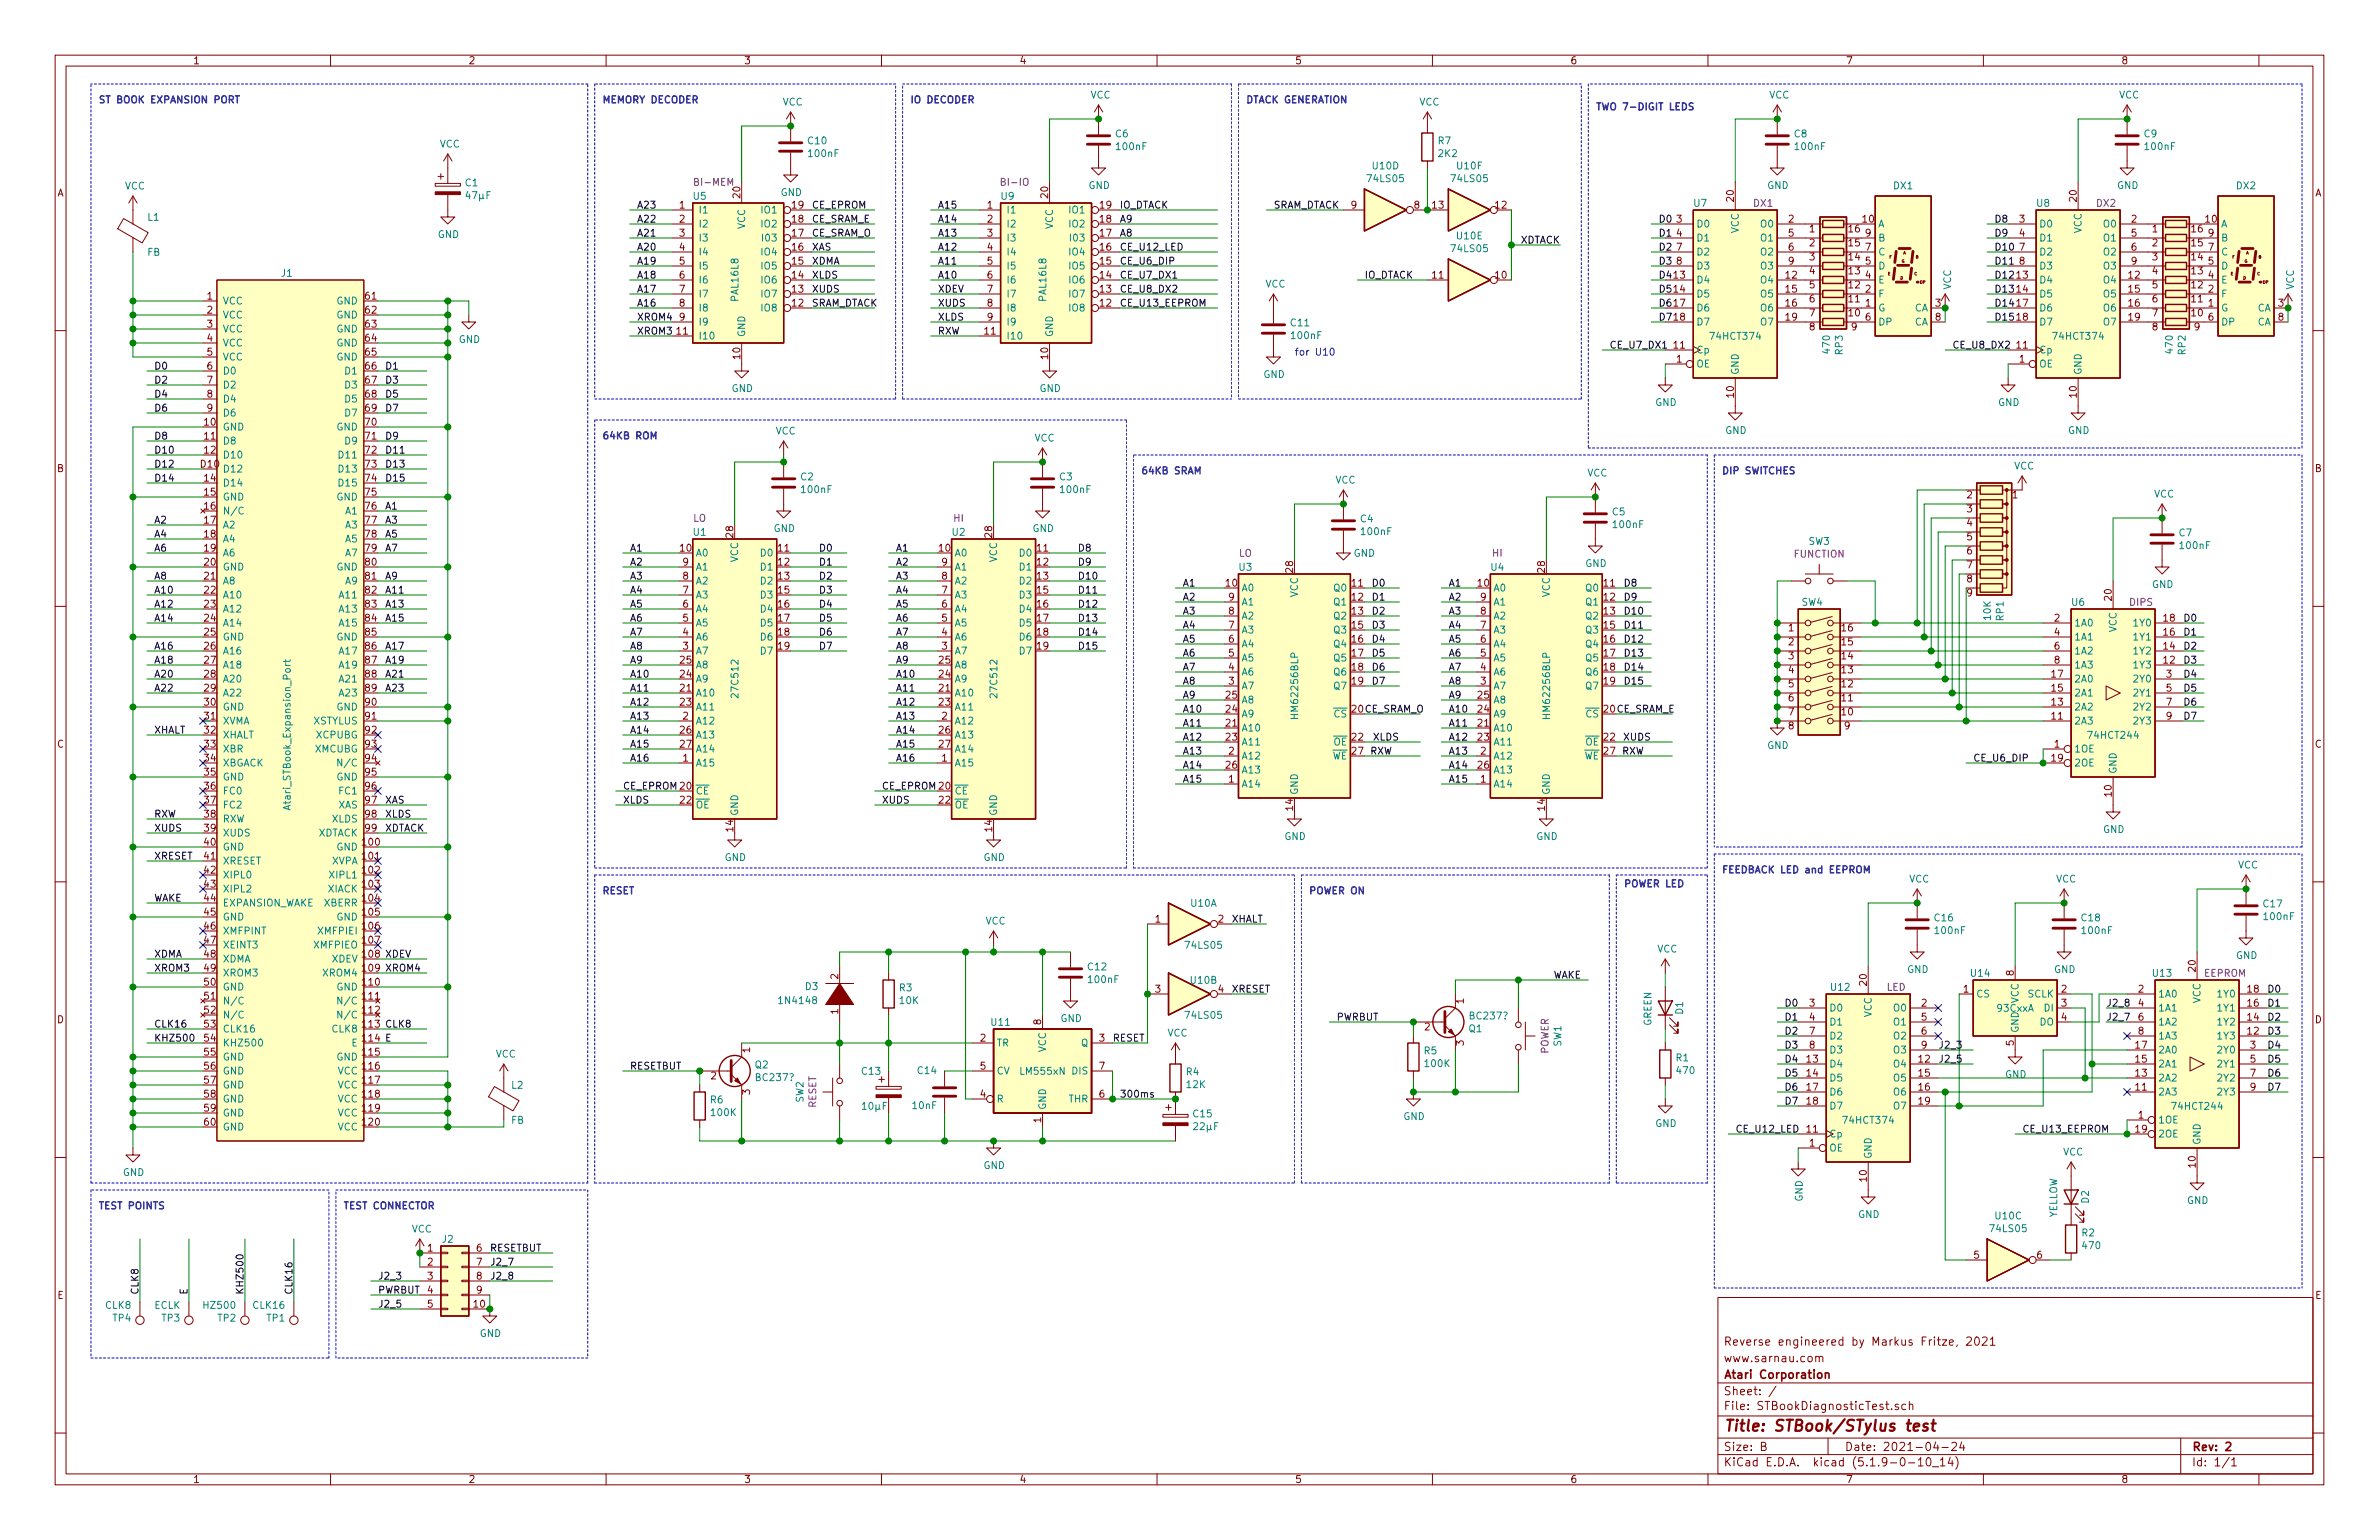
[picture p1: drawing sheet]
<svg xmlns="http://www.w3.org/2000/svg" width="432mm" height="279mm" viewBox="0 0 432 279" stroke-linecap="round" stroke-linejoin="round" font-family="sans-serif">
<defs><g id="words">
<text font-size="2.8" fill="#840000" x="312.8" y="259.7">Title: STBook/STylus test</text>
<g font-size="2.1" fill="#840000">
<text x="312.8" y="244.1">Reverse engineered by Markus Fritze, 2021</text>
<text x="312.8" y="250.1">Atari Corporation</text>
<text x="312.8" y="247.1">www.sarnau.com</text>
<text x="312.8" y="255.8">File: STBookDiagnosticTest.sch</text>
<text x="312.8" y="253.1">Sheet: /</text>
<text x="312.8" y="263.2">Size: B</text>
<text x="334.8" y="263.2">Date: 2021-04-24</text>
<text x="397.8" y="263.2">Rev: 2</text>
<text x="312.8" y="266">KiCad E.D.A. kicad (5.1.9-0-10_14)</text>
<text x="397.8" y="266">Id: 1/1</text>
</g>
<g font-size="1.8" fill="#840000">
<text x="35" y="11.6">1</text>
<text x="85" y="11.6">2</text>
<text x="135" y="11.6">3</text>
<text x="185" y="11.6">4</text>
<text x="235" y="11.6">5</text>
<text x="285" y="11.6">6</text>
<text x="335" y="11.6">7</text>
<text x="385" y="11.6">8</text>
<text x="10.4" y="35.6">A</text>
<text x="134.4" y="35.9" transform="rotate(-90 134.4 35.9)">20</text>
<text x="190.2" y="35.9" transform="rotate(-90 190.2 35.9)">20</text>
<text x="420.2" y="35.6">A</text>
<text x="123.3" y="37.8">1</text>
<text x="123.3" y="40.4">2</text>
<text x="143.8" y="40.4">18</text>
<text x="143.8" y="37.8">19</text>
<text x="179.2" y="37.8">1</text>
<text x="179.2" y="40.4">2</text>
<text x="199.7" y="40.4">18</text>
<text x="199.7" y="37.8">19</text>
<text x="245.3" y="37.8">9</text>
<text x="256.7" y="37.8">8</text>
<text x="260" y="37.8">13</text>
<text x="271.4" y="37.8">12</text>
<text x="304.3" y="40.4">3</text>
<text x="314.7" y="36.5" transform="rotate(-90 314.7 36.5)">20</text>
<text x="324.6" y="40.4">2</text>
<text x="338.1" y="40.4">10</text>
<text x="366.5" y="40.4">3</text>
<text x="376.9" y="36.5" transform="rotate(-90 376.9 36.5)">20</text>
<text x="386.9" y="40.4">2</text>
<text x="400.4" y="40.4">10</text>
<text x="123.3" y="42.9">3</text>
<text x="123.3" y="45.5">4</text>
<text x="143.8" y="45.5">16</text>
<text x="143.8" y="42.9">17</text>
<text x="179.2" y="42.9">3</text>
<text x="179.2" y="45.5">4</text>
<text x="199.7" y="45.5">16</text>
<text x="199.7" y="42.9">17</text>
<text x="304.3" y="42.9">4</text>
<text x="304.3" y="45.5">7</text>
<text x="324.6" y="42.9">5</text>
<text x="324.6" y="45.5">6</text>
<text x="328.4" y="42.2">1</text>
<text x="328.4" y="44.7">2</text>
<text x="328.4" y="47.2">3</text>
<text x="335.6" y="47.2">14</text>
<text x="335.6" y="44.7">15</text>
<text x="335.6" y="42.2">16</text>
<text x="338.6" y="45.5">7</text>
<text x="338.6" y="42.9">9</text>
<text x="366.5" y="42.9">4</text>
<text x="366.5" y="45.5">7</text>
<text x="386.9" y="42.9">5</text>
<text x="386.9" y="45.5">6</text>
<text x="390.7" y="42.2">1</text>
<text x="390.7" y="44.7">2</text>
<text x="390.7" y="47.2">3</text>
<text x="397.8" y="47.2">14</text>
<text x="397.8" y="44.7">15</text>
<text x="397.8" y="42.2">16</text>
<text x="400.8" y="45.5">7</text>
<text x="400.8" y="42.9">9</text>
<text x="123.3" y="48">5</text>
<text x="123.3" y="50.5">6</text>
<text x="123.3" y="53.1">7</text>
<text x="143.8" y="53.1">13</text>
<text x="143.8" y="50.5">14</text>
<text x="143.8" y="48">15</text>
<text x="179.2" y="48">5</text>
<text x="179.2" y="50.5">6</text>
<text x="179.2" y="53.1">7</text>
<text x="199.7" y="53.1">13</text>
<text x="199.7" y="50.5">14</text>
<text x="199.7" y="48">15</text>
<text x="260" y="50.5">11</text>
<text x="271.4" y="50.5">10</text>
<text x="303.8" y="50.5">13</text>
<text x="303.8" y="53.1">14</text>
<text x="304.3" y="48">8</text>
<text x="324.2" y="50.5">12</text>
<text x="324.2" y="53.1">15</text>
<text x="324.6" y="48">9</text>
<text x="328.4" y="49.8">4</text>
<text x="328.4" y="52.3">5</text>
<text x="335.6" y="52.3">12</text>
<text x="335.6" y="49.8">13</text>
<text x="338.6" y="53.1">2</text>
<text x="338.6" y="50.5">4</text>
<text x="338.6" y="48">5</text>
<text x="366.1" y="50.5">13</text>
<text x="366.1" y="53.1">14</text>
<text x="366.5" y="48">8</text>
<text x="386.4" y="50.5">12</text>
<text x="386.4" y="53.1">15</text>
<text x="386.9" y="48">9</text>
<text x="390.7" y="49.8">4</text>
<text x="390.7" y="52.3">5</text>
<text x="397.8" y="52.3">12</text>
<text x="397.8" y="49.8">13</text>
<text x="400.8" y="53.1">2</text>
<text x="400.8" y="50.5">4</text>
<text x="400.8" y="48">5</text>
<text x="37.6" y="54.4">1</text>
<text x="37.6" y="56.9">2</text>
<text x="37.6" y="59.4">3</text>
<text x="66.3" y="54.4">61</text>
<text x="66.3" y="56.9">62</text>
<text x="66.3" y="59.4">63</text>
<text x="123.3" y="55.6">8</text>
<text x="123.3" y="58.2">9</text>
<text x="143.8" y="55.6">12</text>
<text x="179.2" y="55.6">8</text>
<text x="179.2" y="58.2">9</text>
<text x="199.7" y="55.6">12</text>
<text x="303.8" y="55.6">17</text>
<text x="303.8" y="58.2">18</text>
<text x="324.2" y="55.6">16</text>
<text x="324.2" y="58.2">19</text>
<text x="328.4" y="54.9">6</text>
<text x="328.4" y="57.4">7</text>
<text x="328.4" y="59.9">8</text>
<text x="335.6" y="57.4">10</text>
<text x="335.6" y="54.9">11</text>
<text x="336.1" y="59.9">9</text>
<text x="338.6" y="55.6">1</text>
<text x="338.6" y="58.2">6</text>
<text x="351.3" y="55.6">3</text>
<text x="351.3" y="58.2">8</text>
<text x="366.1" y="55.6">17</text>
<text x="366.1" y="58.2">18</text>
<text x="386.4" y="55.6">16</text>
<text x="386.4" y="58.2">19</text>
<text x="390.7" y="54.9">6</text>
<text x="390.7" y="57.4">7</text>
<text x="390.7" y="59.9">8</text>
<text x="397.8" y="57.4">10</text>
<text x="397.8" y="54.9">11</text>
<text x="398.3" y="59.9">9</text>
<text x="400.8" y="55.6">1</text>
<text x="400.8" y="58.2">6</text>
<text x="413.5" y="55.6">3</text>
<text x="413.5" y="58.2">8</text>
<text x="37.6" y="62">4</text>
<text x="37.6" y="64.5">5</text>
<text x="66.3" y="62">64</text>
<text x="66.3" y="64.5">65</text>
<text x="122.9" y="60.7">11</text>
<text x="134.4" y="65.1" transform="rotate(-90 134.4 65.1)">10</text>
<text x="178.7" y="60.7">11</text>
<text x="190.2" y="65.1" transform="rotate(-90 190.2 65.1)">10</text>
<text x="303.8" y="63.2">11</text>
<text x="304.3" y="65.8">1</text>
<text x="366.1" y="63.2">11</text>
<text x="366.5" y="65.8">1</text>
<text x="37.6" y="67.1">6</text>
<text x="37.6" y="69.6">7</text>
<text x="66.3" y="67.1">66</text>
<text x="66.3" y="69.6">67</text>
<text x="37.1" y="77.2">10</text>
<text x="37.6" y="72.1">8</text>
<text x="37.6" y="74.7">9</text>
<text x="66.3" y="72.1">68</text>
<text x="66.3" y="74.7">69</text>
<text x="66.3" y="77.2">70</text>
<text x="314.7" y="72.1" transform="rotate(-90 314.7 72.1)">10</text>
<text x="376.9" y="72.1" transform="rotate(-90 376.9 72.1)">10</text>
<text x="37.1" y="79.8">11</text>
<text x="37.1" y="82.3">12</text>
<text x="66.3" y="79.8">71</text>
<text x="66.3" y="82.3">72</text>
<text x="10.4" y="85.6">B</text>
<text x="36.5" y="84.8">D10</text>
<text x="37.1" y="87.4">14</text>
<text x="37.1" y="89.9">15</text>
<text x="66.3" y="84.8">73</text>
<text x="66.3" y="87.4">74</text>
<text x="66.3" y="89.9">75</text>
<text x="420.2" y="85.6">B</text>
<text x="37.1" y="92.5">16</text>
<text x="37.1" y="95">17</text>
<text x="66.3" y="92.5">76</text>
<text x="66.3" y="95">77</text>
<text x="357" y="90.4">2</text>
<text x="357" y="93">3</text>
<text x="357" y="95.5">4</text>
<text x="365.3" y="90.4">1</text>
<text x="37.1" y="97.5">18</text>
<text x="37.1" y="100.1">19</text>
<text x="66.3" y="97.5">78</text>
<text x="66.3" y="100.1">79</text>
<text x="123.5" y="100.1">10</text>
<text x="133.1" y="97.5" transform="rotate(-90 133.1 97.5)">28</text>
<text x="141.3" y="100.1">11</text>
<text x="170.5" y="100.1">10</text>
<text x="180.1" y="97.5" transform="rotate(-90 180.1 97.5)">28</text>
<text x="188.3" y="100.1">11</text>
<text x="357" y="98">5</text>
<text x="357" y="100.6">6</text>
<text x="37.1" y="102.6">20</text>
<text x="37.1" y="105.2">21</text>
<text x="37.1" y="107.7">22</text>
<text x="66.3" y="102.6">80</text>
<text x="66.3" y="105.2">81</text>
<text x="66.3" y="107.7">82</text>
<text x="124" y="107.7">7</text>
<text x="124" y="105.2">8</text>
<text x="124" y="102.6">9</text>
<text x="141.3" y="102.6">12</text>
<text x="141.3" y="105.2">13</text>
<text x="141.3" y="107.7">15</text>
<text x="171" y="107.7">7</text>
<text x="171" y="105.2">8</text>
<text x="171" y="102.6">9</text>
<text x="188.3" y="102.6">12</text>
<text x="188.3" y="105.2">13</text>
<text x="188.3" y="107.7">15</text>
<text x="222.6" y="106.4">10</text>
<text x="234.7" y="103.8" transform="rotate(-90 234.7 103.8)">28</text>
<text x="245.4" y="106.4">11</text>
<text x="268.3" y="106.4">10</text>
<text x="280.4" y="103.8" transform="rotate(-90 280.4 103.8)">28</text>
<text x="291.1" y="106.4">11</text>
<text x="357" y="103.1">7</text>
<text x="357" y="105.7">8</text>
<text x="37.1" y="110.2">23</text>
<text x="37.1" y="112.8">24</text>
<text x="66.3" y="110.2">83</text>
<text x="66.3" y="112.8">84</text>
<text x="124" y="112.8">5</text>
<text x="124" y="110.2">6</text>
<text x="141.3" y="110.2">16</text>
<text x="141.3" y="112.8">17</text>
<text x="171" y="112.8">5</text>
<text x="171" y="110.2">6</text>
<text x="188.3" y="110.2">16</text>
<text x="188.3" y="112.8">17</text>
<text x="223" y="111.5">8</text>
<text x="223" y="109">9</text>
<text x="245.4" y="109">12</text>
<text x="245.4" y="111.5">13</text>
<text x="268.8" y="111.5">8</text>
<text x="268.8" y="109">9</text>
<text x="291.1" y="109">12</text>
<text x="291.1" y="111.5">13</text>
<text x="357" y="108.2">9</text>
<text x="372.9" y="112.8">2</text>
<text x="383.3" y="108.9" transform="rotate(-90 383.3 108.9)">20</text>
<text x="392.7" y="112.8">18</text>
<text x="37.1" y="115.3">25</text>
<text x="37.1" y="117.9">26</text>
<text x="66.3" y="115.3">85</text>
<text x="66.3" y="117.9">86</text>
<text x="124" y="117.9">3</text>
<text x="124" y="115.3">4</text>
<text x="141.3" y="115.3">18</text>
<text x="141.3" y="117.9">19</text>
<text x="171" y="117.9">3</text>
<text x="171" y="115.3">4</text>
<text x="188.3" y="115.3">18</text>
<text x="188.3" y="117.9">19</text>
<text x="223" y="119.1">5</text>
<text x="223" y="116.6">6</text>
<text x="223" y="114">7</text>
<text x="245.4" y="114">15</text>
<text x="245.4" y="116.6">16</text>
<text x="245.4" y="119.1">17</text>
<text x="268.8" y="119.1">5</text>
<text x="268.8" y="116.6">6</text>
<text x="268.8" y="114">7</text>
<text x="291.1" y="114">15</text>
<text x="291.1" y="116.6">16</text>
<text x="291.1" y="119.1">17</text>
<text x="324.6" y="114.6">1</text>
<text x="324.6" y="117.1">2</text>
<text x="324.6" y="119.6">3</text>
<text x="334.3" y="119.6">14</text>
<text x="334.3" y="117.1">15</text>
<text x="334.3" y="114.6">16</text>
<text x="372.9" y="115.3">4</text>
<text x="372.9" y="117.9">6</text>
<text x="392.7" y="117.9">14</text>
<text x="392.7" y="115.3">16</text>
<text x="37.1" y="120.4">27</text>
<text x="37.1" y="122.9">28</text>
<text x="37.1" y="125.5">29</text>
<text x="66.3" y="120.4">87</text>
<text x="66.3" y="122.9">88</text>
<text x="66.3" y="125.5">89</text>
<text x="123.5" y="125.5">21</text>
<text x="123.5" y="122.9">24</text>
<text x="123.5" y="120.4">25</text>
<text x="170.5" y="125.5">21</text>
<text x="170.5" y="122.9">24</text>
<text x="170.5" y="120.4">25</text>
<text x="223" y="124.2">3</text>
<text x="223" y="121.7">4</text>
<text x="245.4" y="121.7">18</text>
<text x="245.4" y="124.2">19</text>
<text x="268.8" y="124.2">3</text>
<text x="268.8" y="121.7">4</text>
<text x="291.1" y="121.7">18</text>
<text x="291.1" y="124.2">19</text>
<text x="324.6" y="122.2">4</text>
<text x="324.6" y="124.7">5</text>
<text x="334.3" y="124.7">12</text>
<text x="334.3" y="122.2">13</text>
<text x="372.4" y="125.5">15</text>
<text x="372.4" y="122.9">17</text>
<text x="372.9" y="120.4">8</text>
<text x="392.7" y="120.4">12</text>
<text x="393.2" y="122.9">3</text>
<text x="393.2" y="125.5">5</text>
<text x="37.1" y="128">30</text>
<text x="66.3" y="128">90</text>
<text x="66.3" y="130.6">91</text>
<text x="123.5" y="128">23</text>
<text x="124" y="130.6">2</text>
<text x="170.5" y="128">23</text>
<text x="171" y="130.6">2</text>
<text x="222.6" y="131.8">21</text>
<text x="222.6" y="129.3">24</text>
<text x="222.6" y="126.7">25</text>
<text x="268.3" y="131.8">21</text>
<text x="268.3" y="129.3">24</text>
<text x="268.3" y="126.7">25</text>
<text x="324.6" y="127.3">6</text>
<text x="324.6" y="129.8">7</text>
<text x="334.3" y="129.8">10</text>
<text x="334.3" y="127.3">11</text>
<text x="372.4" y="130.6">11</text>
<text x="372.4" y="128">13</text>
<text x="393.2" y="128">7</text>
<text x="393.2" y="130.6">9</text>
<text x="10.4" y="135.6">C</text>
<text x="37.1" y="133.1">32</text>
<text x="37.1" y="135.6">33</text>
<text x="66.3" y="133.1">92</text>
<text x="66.3" y="135.6">93</text>
<text x="123.5" y="133.1">26</text>
<text x="123.5" y="135.6">27</text>
<text x="170.5" y="133.1">26</text>
<text x="170.5" y="135.6">27</text>
<text x="222.6" y="134.4">23</text>
<text x="223" y="136.9">2</text>
<text x="245.4" y="134.4">22</text>
<text x="268.3" y="134.4">23</text>
<text x="268.8" y="136.9">2</text>
<text x="291.1" y="134.4">22</text>
<text x="324.6" y="132.3">8</text>
<text x="334.8" y="132.3">9</text>
<text x="372.9" y="135.6">1</text>
<text x="420.2" y="135.6">C</text>
<text x="37.1" y="138.2">34</text>
<text x="37.1" y="140.7">35</text>
<text x="37.1" y="143.3">36</text>
<text x="66.3" y="138.2">94</text>
<text x="66.3" y="140.7">95</text>
<text x="66.3" y="143.3">96</text>
<text x="124" y="138.2">1</text>
<text x="171" y="138.2">1</text>
<text x="222.6" y="139.4">26</text>
<text x="223" y="142">1</text>
<text x="268.3" y="139.4">26</text>
<text x="268.8" y="142">1</text>
<text x="372.4" y="138.2">19</text>
<text x="37.1" y="145.8">37</text>
<text x="37.1" y="148.3">38</text>
<text x="66.3" y="145.8">97</text>
<text x="66.3" y="148.3">98</text>
<text x="123.5" y="145.8">22</text>
<text x="170.5" y="145.8">22</text>
<text x="234.7" y="147" transform="rotate(-90 234.7 147)">14</text>
<text x="280.4" y="147" transform="rotate(-90 280.4 147)">14</text>
<text x="383.3" y="144.5" transform="rotate(-90 383.3 144.5)">10</text>
<text x="37.1" y="150.9">39</text>
<text x="37.1" y="153.4">40</text>
<text x="37.1" y="156">41</text>
<text x="65.8" y="153.4">100</text>
<text x="65.8" y="156">101</text>
<text x="66.3" y="150.9">99</text>
<text x="133.1" y="150.8" transform="rotate(-90 133.1 150.8)">14</text>
<text x="180.1" y="150.8" transform="rotate(-90 180.1 150.8)">14</text>
<text x="37.1" y="158.5">42</text>
<text x="37.1" y="161">43</text>
<text x="65.8" y="158.5">102</text>
<text x="65.8" y="161">103</text>
<text x="37.1" y="163.6">44</text>
<text x="37.1" y="166.1">45</text>
<text x="65.8" y="163.6">104</text>
<text x="65.8" y="166.1">105</text>
<text x="209.7" y="167.4">1</text>
<text x="221.1" y="167.4">2</text>
<text x="37.1" y="168.7">46</text>
<text x="37.1" y="171.2">47</text>
<text x="37.1" y="173.7">48</text>
<text x="65.8" y="168.7">106</text>
<text x="65.8" y="171.2">107</text>
<text x="37.1" y="176.3">49</text>
<text x="37.1" y="178.8">50</text>
<text x="65.8" y="178.8">110</text>
<text x="152.1" y="177.6" transform="rotate(-90 152.1 177.6)">2</text>
<text x="338.8" y="178.8" transform="rotate(-90 338.8 178.8)">20</text>
<text x="365.5" y="177" transform="rotate(-90 365.5 177)">8</text>
<text x="398.5" y="176.2" transform="rotate(-90 398.5 176.2)">20</text>
<text x="10.4" y="185.6">D</text>
<text x="37.1" y="181.4">51</text>
<text x="37.1" y="183.9">52</text>
<text x="65.8" y="181.4">111</text>
<text x="65.8" y="183.9">112</text>
<text x="152.1" y="184" transform="rotate(-90 152.1 184)">1</text>
<text x="189" y="185.9" transform="rotate(-90 189 185.9)">8</text>
<text x="209.7" y="180.1">3</text>
<text x="221.1" y="180.1">4</text>
<text x="265.7" y="182.1" transform="rotate(-90 265.7 182.1)">1</text>
<text x="328.4" y="182.6">3</text>
<text x="328.4" y="185.2">4</text>
<text x="348.8" y="182.6">2</text>
<text x="348.8" y="185.2">5</text>
<text x="356.4" y="180.1">1</text>
<text x="374.2" y="180.1">2</text>
<text x="374.2" y="182.6">3</text>
<text x="374.2" y="185.2">4</text>
<text x="388.1" y="180.1">2</text>
<text x="388.1" y="182.6">4</text>
<text x="388.1" y="185.2">6</text>
<text x="408" y="185.2">14</text>
<text x="408" y="182.6">16</text>
<text x="408" y="180.1">18</text>
<text x="420.2" y="185.6">D</text>
<text x="37.1" y="186.4">53</text>
<text x="37.1" y="189">54</text>
<text x="37.1" y="191.5">55</text>
<text x="65.8" y="191.5">115</text>
<text x="136.1" y="191" transform="rotate(-90 136.1 191)">1</text>
<text x="178" y="189">2</text>
<text x="199.5" y="189">3</text>
<text x="258.6" y="186.9">2</text>
<text x="265.7" y="189.7" transform="rotate(-90 265.7 189.7)">3</text>
<text x="328.4" y="187.7">7</text>
<text x="328.4" y="190.2">8</text>
<text x="348.8" y="187.7">6</text>
<text x="348.8" y="190.2">9</text>
<text x="365.5" y="189.7" transform="rotate(-90 365.5 189.7)">5</text>
<text x="387.7" y="190.2">17</text>
<text x="388.1" y="187.7">8</text>
<text x="408" y="187.7">12</text>
<text x="408.5" y="190.2">3</text>
<text x="37.1" y="194.1">56</text>
<text x="37.1" y="196.6">57</text>
<text x="65.8" y="194.1">116</text>
<text x="65.8" y="196.6">117</text>
<text x="129.1" y="195.8">2</text>
<text x="178" y="194.1">5</text>
<text x="199.5" y="194.1">7</text>
<text x="328" y="192.8">13</text>
<text x="328" y="195.3">14</text>
<text x="328" y="197.9">17</text>
<text x="348.3" y="192.8">12</text>
<text x="348.3" y="195.3">15</text>
<text x="348.3" y="197.9">16</text>
<text x="387.7" y="197.9">11</text>
<text x="387.7" y="195.3">13</text>
<text x="387.7" y="192.8">15</text>
<text x="408.5" y="192.8">5</text>
<text x="408.5" y="195.3">7</text>
<text x="408.5" y="197.9">9</text>
<text x="37.1" y="199.1">58</text>
<text x="37.1" y="201.7">59</text>
<text x="65.8" y="199.1">118</text>
<text x="65.8" y="201.7">119</text>
<text x="136.1" y="198.6" transform="rotate(-90 136.1 198.6)">3</text>
<text x="178" y="199.1">4</text>
<text x="189" y="203.7" transform="rotate(-90 189 203.7)">1</text>
<text x="199.5" y="199.1">6</text>
<text x="328" y="200.4">18</text>
<text x="348.3" y="200.4">19</text>
<text x="388.1" y="202.9">1</text>
<text x="37.1" y="204.2">60</text>
<text x="65.8" y="204.2">120</text>
<text x="328" y="205.5">11</text>
<text x="328.4" y="208">1</text>
<text x="387.7" y="205.5">19</text>
<text x="338.8" y="214.3" transform="rotate(-90 338.8 214.3)">10</text>
<text x="398.5" y="211.8" transform="rotate(-90 398.5 211.8)">10</text>
<text x="77.6" y="227.1">1</text>
<text x="86.5" y="227.1">6</text>
<text x="77.6" y="229.6">2</text>
<text x="77.6" y="232.2">3</text>
<text x="86.5" y="229.6">7</text>
<text x="86.5" y="232.2">8</text>
<text x="358.3" y="228.3">5</text>
<text x="369.7" y="228.3">6</text>
<text x="10.4" y="235.6">E</text>
<text x="77.6" y="234.7">4</text>
<text x="77.6" y="237.2">5</text>
<text x="86" y="237.2">10</text>
<text x="86.5" y="234.7">9</text>
<text x="420.2" y="235.6">E</text>
<text x="35" y="269">1</text>
<text x="85" y="269">2</text>
<text x="135" y="269">3</text>
<text x="185" y="269">4</text>
<text x="235" y="269">5</text>
<text x="285" y="269">6</text>
<text x="335" y="269">7</text>
<text x="385" y="269">8</text>
</g>
<g font-size="1.8" fill="#008484">
<text x="197.9" y="17.9">VCC</text>
<text x="321.1" y="17.9">VCC</text>
<text x="384.6" y="17.9">VCC</text>
<text x="142" y="19.2">VCC</text>
<text x="257.6" y="19.2">VCC</text>
<text x="79.8" y="26.8">VCC</text>
<text x="146.7" y="26.2">C10</text>
<text x="146.9" y="28.5">100nF</text>
<text x="202.5" y="24.9">C6</text>
<text x="202.8" y="27.2">100nF</text>
<text x="261.1" y="26.2">R7</text>
<text x="261.1" y="28.5">2K2</text>
<text x="325.7" y="24.9">C8</text>
<text x="326" y="27.2">100nF</text>
<text x="389.2" y="24.9">C9</text>
<text x="389.5" y="27.2">100nF</text>
<text x="22.7" y="34.4">VCC</text>
<text x="84.5" y="33.8">C1</text>
<text x="141.7" y="35.6">GND</text>
<text x="197.6" y="34.3">GND</text>
<text x="248.4" y="33">74LS05</text>
<text x="249.2" y="30.7">U10D</text>
<text x="263.6" y="33">74LS05</text>
<text x="264.5" y="30.7">U10F</text>
<text x="320.8" y="34.3">GND</text>
<text x="343.7" y="34.3">DX1</text>
<text x="384.3" y="34.3">GND</text>
<text x="406" y="34.3">DX2</text>
<text x="26.8" y="40.1">L1</text>
<text x="84.7" y="36.1">47µF</text>
<text x="125.9" y="36.2">U5</text>
<text x="126.7" y="38.7">I1</text>
<text x="126.7" y="41.3">I2</text>
<text x="135.3" y="41.6" transform="rotate(-90 135.3 41.6)">VCC</text>
<text x="138.4" y="41.3">IO2</text>
<text x="138.4" y="38.7">IO1</text>
<text x="181.8" y="36.2">U9</text>
<text x="182.6" y="38.7">I1</text>
<text x="182.6" y="41.3">I2</text>
<text x="191.1" y="41.6" transform="rotate(-90 191.1 41.6)">VCC</text>
<text x="194.3" y="41.3">IO2</text>
<text x="194.3" y="38.7">IO1</text>
<text x="307.5" y="37.5">U7</text>
<text x="307.8" y="41.3">D0</text>
<text x="319.7" y="41.3">O0</text>
<text x="340.9" y="41.3">A</text>
<text x="369.7" y="37.5">U8</text>
<text x="370.1" y="41.3">D0</text>
<text x="381.9" y="41.3">O0</text>
<text x="403.1" y="41.3">A</text>
<text x="26.7" y="46.4">FB</text>
<text x="79.5" y="43.2">GND</text>
<text x="126.7" y="43.8">I3</text>
<text x="126.7" y="46.4">I4</text>
<text x="138.4" y="46.4">IO4</text>
<text x="138.8" y="43.8">I03</text>
<text x="182.6" y="43.8">I3</text>
<text x="182.6" y="46.4">I4</text>
<text x="194.3" y="46.4">IO4</text>
<text x="194.6" y="43.8">I03</text>
<text x="263.6" y="45.7">74LS05</text>
<text x="264.5" y="43.4">U10E</text>
<text x="307.8" y="43.8">D1</text>
<text x="307.8" y="46.4">D2</text>
<text x="315.6" y="42.3" transform="rotate(-90 315.6 42.3)">VCC</text>
<text x="319.7" y="43.8">O1</text>
<text x="319.7" y="46.4">O2</text>
<text x="340.9" y="46.4">C</text>
<text x="340.9" y="43.8">B</text>
<text x="370.1" y="43.8">D1</text>
<text x="370.1" y="46.4">D2</text>
<text x="377.8" y="42.3" transform="rotate(-90 377.8 42.3)">VCC</text>
<text x="381.9" y="43.8">O1</text>
<text x="381.9" y="46.4">O2</text>
<text x="403.1" y="46.4">C</text>
<text x="403.1" y="43.8">B</text>
<text x="51.1" y="50.2">J1</text>
<text x="126.7" y="48.9">I5</text>
<text x="126.7" y="51.4">I6</text>
<text x="126.7" y="54">I7</text>
<text x="138.4" y="54">IO7</text>
<text x="138.4" y="51.4">IO6</text>
<text x="138.4" y="48.9">IO5</text>
<text x="182.6" y="48.9">I5</text>
<text x="182.6" y="51.4">I6</text>
<text x="182.6" y="54">I7</text>
<text x="194.3" y="54">IO7</text>
<text x="194.3" y="51.4">IO6</text>
<text x="194.3" y="48.9">IO5</text>
<text x="229.7" y="52.2">VCC</text>
<text x="307.8" y="51.4">D4</text>
<text x="307.8" y="54">D5</text>
<text x="307.8" y="48.9">D3</text>
<text x="319.7" y="51.4">O4</text>
<text x="319.7" y="54">O5</text>
<text x="319.7" y="48.9">O3</text>
<text x="340.9" y="54">F</text>
<text x="340.9" y="51.4">E</text>
<text x="340.9" y="48.9">D</text>
<text x="354.1" y="52.6" transform="rotate(-90 354.1 52.6)">VCC</text>
<text x="370.1" y="51.4">D4</text>
<text x="370.1" y="54">D5</text>
<text x="370.1" y="48.9">D3</text>
<text x="381.9" y="51.4">O4</text>
<text x="381.9" y="54">O5</text>
<text x="381.9" y="48.9">O3</text>
<text x="403.1" y="54">F</text>
<text x="403.1" y="51.4">E</text>
<text x="403.1" y="48.9">D</text>
<text x="416.4" y="52.6" transform="rotate(-90 416.4 52.6)">VCC</text>
<text x="40.4" y="55.2">VCC</text>
<text x="40.4" y="57.8">VCC</text>
<text x="61.1" y="55.2">GND</text>
<text x="61.1" y="57.8">GND</text>
<text x="126.7" y="56.5">I8</text>
<text x="126.7" y="59.1">I9</text>
<text x="134" y="54.6" transform="rotate(-90 134 54.6)">PAL16L8</text>
<text x="138.4" y="56.5">IO8</text>
<text x="182.6" y="56.5">I8</text>
<text x="182.6" y="59.1">I9</text>
<text x="189.9" y="54.6" transform="rotate(-90 189.9 54.6)">PAL16L8</text>
<text x="194.3" y="56.5">IO8</text>
<text x="234.3" y="59.2">C11</text>
<text x="307.8" y="56.5">D6</text>
<text x="307.8" y="59.1">D7</text>
<text x="319.7" y="56.5">O6</text>
<text x="319.7" y="59.1">O7</text>
<text x="340.9" y="56.5">G</text>
<text x="340.9" y="59.1">DP</text>
<text x="347.4" y="56.5">CA</text>
<text x="347.4" y="59.1">CA</text>
<text x="370.1" y="56.5">D6</text>
<text x="370.1" y="59.1">D7</text>
<text x="381.9" y="56.5">O6</text>
<text x="381.9" y="59.1">O7</text>
<text x="403.1" y="56.5">G</text>
<text x="403.1" y="59.1">DP</text>
<text x="409.7" y="56.5">CA</text>
<text x="409.7" y="59.1">CA</text>
<text x="40.4" y="60.3">VCC</text>
<text x="40.4" y="62.9">VCC</text>
<text x="40.4" y="65.4">VCC</text>
<text x="61.1" y="60.3">GND</text>
<text x="61.1" y="62.9">GND</text>
<text x="61.1" y="65.4">GND</text>
<text x="83.3" y="62.2">GND</text>
<text x="126.7" y="61.6">I10</text>
<text x="135.3" y="61.2" transform="rotate(-90 135.3 61.2)">GND</text>
<text x="182.6" y="61.6">I10</text>
<text x="191.1" y="61.2" transform="rotate(-90 191.1 61.2)">GND</text>
<text x="234.5" y="61.5">100nF</text>
<text x="307.8" y="64.1">Cp</text>
<text x="310.7" y="61.6">74HCT374</text>
<text x="332.2" y="64" transform="rotate(-90 332.2 64)">470</text>
<text x="334.5" y="64.3" transform="rotate(-90 334.5 64.3)">RP3</text>
<text x="370.1" y="64.1">Cp</text>
<text x="372.9" y="61.6">74HCT374</text>
<text x="394.4" y="64" transform="rotate(-90 394.4 64)">470</text>
<text x="396.7" y="64.3" transform="rotate(-90 396.7 64.3)">RP2</text>
<text x="40.4" y="67.9">D0</text>
<text x="40.4" y="70.5">D2</text>
<text x="62.8" y="67.9">D1</text>
<text x="62.8" y="70.5">D3</text>
<text x="132.8" y="71.1">GND</text>
<text x="188.7" y="71.1">GND</text>
<text x="229.3" y="68.6">GND</text>
<text x="307.8" y="66.7">OE</text>
<text x="315.6" y="68.1" transform="rotate(-90 315.6 68.1)">GND</text>
<text x="370.1" y="66.7">OE</text>
<text x="377.8" y="68.1" transform="rotate(-90 377.8 68.1)">GND</text>
<text x="40.4" y="73">D4</text>
<text x="40.4" y="75.6">D6</text>
<text x="62.8" y="73">D5</text>
<text x="62.8" y="75.6">D7</text>
<text x="300.4" y="73.7">GND</text>
<text x="362.7" y="73.7">GND</text>
<text x="40.4" y="78.1">GND</text>
<text x="40.4" y="80.6">D8</text>
<text x="40.4" y="83.2">D10</text>
<text x="61.1" y="78.1">GND</text>
<text x="61.8" y="83.2">D11</text>
<text x="62.8" y="80.6">D9</text>
<text x="140.8" y="78.8">VCC</text>
<text x="187.8" y="80.1">VCC</text>
<text x="313.1" y="78.7">GND</text>
<text x="375.4" y="78.7">GND</text>
<text x="40.4" y="88.3">D14</text>
<text x="40.4" y="85.7">D12</text>
<text x="61.8" y="85.7">D13</text>
<text x="61.8" y="88.3">D15</text>
<text x="145.4" y="87.1">C2</text>
<text x="145.6" y="89.5">100nF</text>
<text x="192.4" y="87.1">C3</text>
<text x="192.6" y="89.5">100nF</text>
<text x="242.4" y="87.7">VCC</text>
<text x="288.1" y="86.5">VCC</text>
<text x="365.6" y="85.2">VCC</text>
<text x="40.4" y="90.8">GND</text>
<text x="40.4" y="93.3">N/C</text>
<text x="40.4" y="95.9">A2</text>
<text x="61.1" y="90.8">GND</text>
<text x="62.8" y="93.3">A1</text>
<text x="62.8" y="95.9">A3</text>
<text x="247" y="94.8">C4</text>
<text x="292.7" y="93.5">C5</text>
<text x="292.9" y="95.8">100nF</text>
<text x="391" y="90.3">VCC</text>
<text x="40.4" y="98.4">A4</text>
<text x="40.4" y="101">A6</text>
<text x="62.8" y="98.4">A5</text>
<text x="62.8" y="101">A7</text>
<text x="125.9" y="97.2">U1</text>
<text x="126.2" y="101">A0</text>
<text x="138.2" y="101">D0</text>
<text x="140.4" y="96.5">GND</text>
<text x="172.9" y="97.2">U2</text>
<text x="173.2" y="101">A0</text>
<text x="185.2" y="101">D0</text>
<text x="187.4" y="96.5">GND</text>
<text x="245.7" y="101">GND</text>
<text x="247.2" y="97.1">100nF</text>
<text x="328.3" y="98.9">SW3</text>
<text x="395.6" y="97.3">C7</text>
<text x="395.8" y="99.6">100nF</text>
<text x="40.4" y="103.5">GND</text>
<text x="40.4" y="106">A8</text>
<text x="61.1" y="103.5">GND</text>
<text x="62.8" y="106">A9</text>
<text x="126.2" y="106">A2</text>
<text x="126.2" y="103.5">A1</text>
<text x="134" y="102" transform="rotate(-90 134 102)">VCC</text>
<text x="138.2" y="103.5">D1</text>
<text x="138.2" y="106">D2</text>
<text x="173.2" y="106">A2</text>
<text x="173.2" y="103.5">A1</text>
<text x="181" y="102" transform="rotate(-90 181 102)">VCC</text>
<text x="185.2" y="103.5">D1</text>
<text x="185.2" y="106">D2</text>
<text x="224.9" y="103.6">U3</text>
<text x="225.3" y="107.3">A0</text>
<text x="242.2" y="107.3">Q0</text>
<text x="270.7" y="103.6">U4</text>
<text x="271" y="107.3">A0</text>
<text x="287.7" y="102.9">GND</text>
<text x="288" y="107.3">Q0</text>
<text x="390.6" y="106.7">GND</text>
<text x="40.4" y="108.6">A10</text>
<text x="40.4" y="111.1">A12</text>
<text x="40.4" y="113.7">A14</text>
<text x="61.8" y="108.6">A11</text>
<text x="61.8" y="111.1">A13</text>
<text x="61.8" y="113.7">A15</text>
<text x="126.2" y="113.7">A5</text>
<text x="126.2" y="111.1">A4</text>
<text x="126.2" y="108.6">A3</text>
<text x="138.2" y="108.6">D3</text>
<text x="138.2" y="111.1">D4</text>
<text x="138.2" y="113.7">D5</text>
<text x="173.2" y="113.7">A5</text>
<text x="173.2" y="111.1">A4</text>
<text x="173.2" y="108.6">A3</text>
<text x="185.2" y="108.6">D3</text>
<text x="185.2" y="111.1">D4</text>
<text x="185.2" y="113.7">D5</text>
<text x="225.3" y="112.4">A2</text>
<text x="225.3" y="109.9">A1</text>
<text x="235.6" y="108.4" transform="rotate(-90 235.6 108.4)">VCC</text>
<text x="242.2" y="109.9">Q1</text>
<text x="242.2" y="112.4">Q2</text>
<text x="271" y="112.4">A2</text>
<text x="271" y="109.9">A1</text>
<text x="281.3" y="108.4" transform="rotate(-90 281.3 108.4)">VCC</text>
<text x="288" y="109.9">Q1</text>
<text x="288" y="112.4">Q2</text>
<text x="327" y="109.9">SW4</text>
<text x="361.4" y="112.4" transform="rotate(-90 361.4 112.4)">10K</text>
<text x="363.7" y="112.6" transform="rotate(-90 363.7 112.6)">RP1</text>
<text x="376.1" y="109.9">U6</text>
<text x="376.4" y="113.7">1A0</text>
<text x="387.5" y="113.7">1Y0</text>
<text x="40.4" y="116.2">GND</text>
<text x="40.4" y="118.7">A16</text>
<text x="61.1" y="116.2">GND</text>
<text x="61.8" y="118.7">A17</text>
<text x="126.2" y="118.7">A7</text>
<text x="126.2" y="116.2">A6</text>
<text x="138.2" y="116.2">D6</text>
<text x="138.2" y="118.7">D7</text>
<text x="173.2" y="118.7">A7</text>
<text x="173.2" y="116.2">A6</text>
<text x="185.2" y="116.2">D6</text>
<text x="185.2" y="118.7">D7</text>
<text x="225.3" y="117.5">A4</text>
<text x="225.3" y="114.9">A3</text>
<text x="242.2" y="114.9">Q3</text>
<text x="242.2" y="117.5">Q4</text>
<text x="271" y="117.5">A4</text>
<text x="271" y="114.9">A3</text>
<text x="288" y="114.9">Q3</text>
<text x="288" y="117.5">Q4</text>
<text x="376.4" y="116.2">1A1</text>
<text x="376.4" y="118.7">1A2</text>
<text x="384.2" y="114.7" transform="rotate(-90 384.2 114.7)">VCC</text>
<text x="387.5" y="118.7">1Y2</text>
<text x="387.5" y="116.2">1Y1</text>
<text x="40.4" y="121.3">A18</text>
<text x="40.4" y="123.8">A20</text>
<text x="61.8" y="121.3">A19</text>
<text x="61.8" y="123.8">A21</text>
<text x="126.2" y="123.8">A9</text>
<text x="126.2" y="121.3">A8</text>
<text x="173.2" y="123.8">A9</text>
<text x="173.2" y="121.3">A8</text>
<text x="225.3" y="125.1">A7</text>
<text x="225.3" y="122.6">A6</text>
<text x="225.3" y="120">A5</text>
<text x="242.2" y="120">Q5</text>
<text x="242.2" y="122.6">Q6</text>
<text x="242.2" y="125.1">Q7</text>
<text x="271" y="125.1">A7</text>
<text x="271" y="122.6">A6</text>
<text x="271" y="120">A5</text>
<text x="288" y="120">Q5</text>
<text x="288" y="122.6">Q6</text>
<text x="288" y="125.1">Q7</text>
<text x="376.4" y="123.8">2A0</text>
<text x="376.4" y="121.3">1A3</text>
<text x="387.5" y="121.3">1Y3</text>
<text x="387.5" y="123.8">2Y0</text>
<text x="40.4" y="126.4">A22</text>
<text x="40.4" y="128.9">GND</text>
<text x="40.4" y="131.4">XVMA</text>
<text x="56.9" y="131.4">XSTYLUS</text>
<text x="61.1" y="128.9">GND</text>
<text x="61.8" y="126.4">A23</text>
<text x="126.2" y="131.4">A12</text>
<text x="126.2" y="126.4">A10</text>
<text x="126.2" y="128.9">A11</text>
<text x="134" y="126.3" transform="rotate(-90 134 126.3)">27C512</text>
<text x="173.2" y="131.4">A12</text>
<text x="173.2" y="126.4">A10</text>
<text x="173.2" y="128.9">A11</text>
<text x="181" y="126.3" transform="rotate(-90 181 126.3)">27C512</text>
<text x="225.3" y="130.2">A9</text>
<text x="225.3" y="127.6">A8</text>
<text x="235.6" y="130" transform="rotate(-90 235.6 130)">HM62256BLP</text>
<text x="242.1" y="130.2">CS</text>
<text x="271" y="130.2">A9</text>
<text x="271" y="127.6">A8</text>
<text x="281.4" y="130" transform="rotate(-90 281.4 130)">HM62256BLP</text>
<text x="287.9" y="130.2">CS</text>
<text x="376.4" y="131.4">2A3</text>
<text x="376.4" y="128.9">2A2</text>
<text x="376.4" y="126.4">2A1</text>
<text x="387.5" y="126.4">2Y1</text>
<text x="387.5" y="128.9">2Y2</text>
<text x="387.5" y="131.4">2Y3</text>
<text x="40.4" y="134">XHALT</text>
<text x="40.4" y="136.5">XBR</text>
<text x="57.2" y="136.5">XMCUBG</text>
<text x="57.5" y="134">XCPUBG</text>
<text x="126.2" y="134">A13</text>
<text x="126.2" y="136.5">A14</text>
<text x="173.2" y="134">A13</text>
<text x="173.2" y="136.5">A14</text>
<text x="225.3" y="137.8">A12</text>
<text x="225.3" y="132.7">A10</text>
<text x="225.3" y="135.3">A11</text>
<text x="241.8" y="137.8">WE</text>
<text x="242" y="135.3">OE</text>
<text x="271" y="137.8">A12</text>
<text x="271" y="132.7">A10</text>
<text x="271" y="135.3">A11</text>
<text x="287.5" y="137.8">WE</text>
<text x="287.8" y="135.3">OE</text>
<text x="320.8" y="135.9">GND</text>
<text x="376.4" y="136.5">1OE</text>
<text x="379.3" y="134">74HCT244</text>
<text x="40.4" y="139.1">XBGACK</text>
<text x="40.4" y="141.6">GND</text>
<text x="61.1" y="141.6">GND</text>
<text x="62" y="139.1">N/C</text>
<text x="126.2" y="139.1">A15</text>
<text x="173.2" y="139.1">A15</text>
<text x="225.3" y="142.9">A14</text>
<text x="225.3" y="140.3">A13</text>
<text x="271" y="142.9">A14</text>
<text x="271" y="140.3">A13</text>
<text x="376.4" y="139.1">2OE</text>
<text x="384.2" y="140.5" transform="rotate(-90 384.2 140.5)">GND</text>
<text x="40.4" y="144.1">FC0</text>
<text x="40.4" y="146.7">FC2</text>
<text x="40.4" y="149.2">RXW</text>
<text x="52.8" y="146.4" transform="rotate(-90 52.8 146.4)">Atari_STBook_Expansion_Port</text>
<text x="60.3" y="149.2">XLDS</text>
<text x="61.4" y="146.7">XAS</text>
<text x="61.7" y="144.1">FC1</text>
<text x="126.2" y="144.1">CE</text>
<text x="126.2" y="146.7">OE</text>
<text x="134" y="148.1" transform="rotate(-90 134 148.1)">GND</text>
<text x="173.2" y="144.1">CE</text>
<text x="173.2" y="146.7">OE</text>
<text x="181" y="148.1" transform="rotate(-90 181 148.1)">GND</text>
<text x="235.6" y="144.3" transform="rotate(-90 235.6 144.3)">GND</text>
<text x="281.3" y="144.3" transform="rotate(-90 281.3 144.3)">GND</text>
<text x="40.4" y="151.8">XUDS</text>
<text x="40.4" y="154.3">GND</text>
<text x="57.7" y="151.8">XDTACK</text>
<text x="61.1" y="154.3">GND</text>
<text x="233.1" y="152.4">GND</text>
<text x="278.8" y="152.4">GND</text>
<text x="381.7" y="151.1">GND</text>
<text x="40.4" y="156.8">XRESET</text>
<text x="40.4" y="159.4">XIPL0</text>
<text x="40.4" y="161.9">XIPL2</text>
<text x="59.5" y="161.9">XIACK</text>
<text x="60.1" y="159.4">XIPL1</text>
<text x="60.2" y="156.8">XVPA</text>
<text x="131.5" y="156.2">GND</text>
<text x="178.5" y="156.2">GND</text>
<text x="346.5" y="160.1">VCC</text>
<text x="373.2" y="160.1">VCC</text>
<text x="406.2" y="157.6">VCC</text>
<text x="40.4" y="164.5">EXPANSION_WAKE</text>
<text x="40.4" y="167">GND</text>
<text x="58.8" y="164.5">XBERR</text>
<text x="61.1" y="167">GND</text>
<text x="178.9" y="167.7">VCC</text>
<text x="216.2" y="164.5">U10A</text>
<text x="351.2" y="167.2">C16</text>
<text x="377.9" y="167.2">C18</text>
<text x="410.9" y="164.6">C17</text>
<text x="411" y="166.9">100nF</text>
<text x="40.4" y="169.5">XMFPINT</text>
<text x="40.4" y="172.1">XEINT3</text>
<text x="57.1" y="172.1">XMFPIEO</text>
<text x="57.9" y="169.5">XMFPIEI</text>
<text x="215.3" y="172.1">74LS05</text>
<text x="300.8" y="172.8">VCC</text>
<text x="351.4" y="169.5">100nF</text>
<text x="378" y="169.5">100nF</text>
<text x="405.8" y="174">GND</text>
<text x="40.4" y="174.6">XDMA</text>
<text x="40.4" y="177.2">XROM3</text>
<text x="40.4" y="179.7">GND</text>
<text x="58.7" y="177.2">XROM4</text>
<text x="60.2" y="174.6">XDEV</text>
<text x="61.1" y="179.7">GND</text>
<text x="146.2" y="179.6">D3</text>
<text x="163.3" y="179.9">R3</text>
<text x="197.5" y="176">C12</text>
<text x="197.7" y="178.4">100nF</text>
<text x="216.2" y="178.5">U10B</text>
<text x="332.4" y="179.8">U12</text>
<text x="346.2" y="176.5">GND</text>
<text x="357.8" y="177.2">U14</text>
<text x="372.8" y="176.5">GND</text>
<text x="390.8" y="177.2">U13</text>
<text x="40.4" y="182.2">N/C</text>
<text x="40.4" y="184.8">N/C</text>
<text x="62" y="182.2">N/C</text>
<text x="62" y="184.8">N/C</text>
<text x="141.7" y="182.2">1N4148</text>
<text x="163.3" y="182.2">10K</text>
<text x="192.5" y="185.4">GND</text>
<text x="215.3" y="184.8">74LS05</text>
<text x="266.9" y="185">BC237?</text>
<text x="305.5" y="184" transform="rotate(-90 305.5 184)">D1</text>
<text x="332" y="183.5">D0</text>
<text x="339.7" y="184.6" transform="rotate(-90 339.7 184.6)">VCC</text>
<text x="343.8" y="183.5">O0</text>
<text x="358.6" y="181">CS</text>
<text x="362.5" y="183.6">93CxxA</text>
<text x="366.4" y="182" transform="rotate(-90 366.4 182)">VCC</text>
<text x="368" y="181">SCLK</text>
<text x="371.1" y="183.5">DI</text>
<text x="391.7" y="181">1A0</text>
<text x="391.7" y="183.5">1A1</text>
<text x="399.4" y="182" transform="rotate(-90 399.4 182)">VCC</text>
<text x="402.7" y="183.5">1Y1</text>
<text x="402.7" y="181">1Y0</text>
<text x="40.4" y="187.3">CLK16</text>
<text x="40.4" y="189.9">KHZ500</text>
<text x="60.4" y="187.3">CLK8</text>
<text x="63.9" y="189.9">E</text>
<text x="90" y="191.9">VCC</text>
<text x="180" y="186.1">U11</text>
<text x="180.8" y="189.9">TR</text>
<text x="189.9" y="190.9" transform="rotate(-90 189.9 190.9)">VCC</text>
<text x="196.2" y="189.9">Q</text>
<text x="211.9" y="188.1">VCC</text>
<text x="258.5" y="191.3">R5</text>
<text x="266.6" y="187.3">Q1</text>
<text x="283.4" y="189.9" transform="rotate(-90 283.4 189.9)">SW1</text>
<text x="299.7" y="186.2" transform="rotate(-90 299.7 186.2)">GREEN</text>
<text x="332" y="186.1">D1</text>
<text x="332" y="188.6">D2</text>
<text x="332" y="191.1">D3</text>
<text x="343.8" y="186.1">O1</text>
<text x="343.8" y="188.6">O2</text>
<text x="343.8" y="191.1">O3</text>
<text x="366.4" y="187.5" transform="rotate(-90 366.4 187.5)">GND</text>
<text x="370.2" y="186.1">DO</text>
<text x="391.7" y="191.1">2A0</text>
<text x="391.7" y="186.1">1A2</text>
<text x="391.7" y="188.6">1A3</text>
<text x="402.7" y="188.6">1Y3</text>
<text x="402.7" y="186.1">1Y2</text>
<text x="402.7" y="191.1">2Y0</text>
<text x="40.4" y="192.4">GND</text>
<text x="40.4" y="194.9">GND</text>
<text x="40.4" y="197.5">GND</text>
<text x="61.1" y="192.4">GND</text>
<text x="61.3" y="194.9">VCC</text>
<text x="61.3" y="197.5">VCC</text>
<text x="92.9" y="197.5">L2</text>
<text x="137.1" y="193.8">Q2</text>
<text x="137.3" y="196.1">BC237?</text>
<text x="156.5" y="195">C13</text>
<text x="166.6" y="194.9">C14</text>
<text x="180.8" y="194.9">CV</text>
<text x="185.3" y="195">LM555xN</text>
<text x="194.7" y="194.9">DIS</text>
<text x="215.3" y="195.1">R4</text>
<text x="215.4" y="197.4">12K</text>
<text x="258.7" y="193.6">100K</text>
<text x="304.2" y="192.6">R1</text>
<text x="304.4" y="194.9">470</text>
<text x="332" y="193.7">D4</text>
<text x="332" y="196.2">D5</text>
<text x="343.8" y="193.7">O4</text>
<text x="343.8" y="196.2">O5</text>
<text x="363.9" y="195.6">GND</text>
<text x="391.7" y="196.2">2A2</text>
<text x="391.7" y="193.7">2A1</text>
<text x="402.7" y="193.7">2Y1</text>
<text x="402.7" y="196.2">2Y2</text>
<text x="40.4" y="200">GND</text>
<text x="40.4" y="202.6">GND</text>
<text x="61.3" y="200">VCC</text>
<text x="61.3" y="202.6">VCC</text>
<text x="92.8" y="203.9">FB</text>
<text x="129" y="200.2">R6</text>
<text x="129.2" y="202.5">100K</text>
<text x="145.8" y="200" transform="rotate(-90 145.8 200)">SW2</text>
<text x="156.6" y="201.3">10µF</text>
<text x="165.7" y="201.2">10nF</text>
<text x="180.8" y="200">R</text>
<text x="189.9" y="201.4" transform="rotate(-90 189.9 201.4)">GND</text>
<text x="194" y="200">THR</text>
<text x="216.6" y="202.7">C15</text>
<text x="254.7" y="203.2">GND</text>
<text x="332" y="198.8">D6</text>
<text x="332" y="201.3">D7</text>
<text x="334.8" y="203.9">74HCT374</text>
<text x="343.8" y="198.8">O6</text>
<text x="343.8" y="201.3">O7</text>
<text x="391.7" y="203.8">1OE</text>
<text x="391.7" y="198.8">2A3</text>
<text x="394.5" y="201.3">74HCT244</text>
<text x="402.7" y="198.8">2Y3</text>
<text x="40.4" y="205.1">GND</text>
<text x="61.3" y="205.1">VCC</text>
<text x="216.8" y="205">22µF</text>
<text x="300.4" y="204.5">GND</text>
<text x="332" y="208.9">OE</text>
<text x="332" y="206.4">Cp</text>
<text x="374.4" y="209.7">VCC</text>
<text x="391.7" y="206.4">2OE</text>
<text x="399.4" y="207.8" transform="rotate(-90 399.4 207.8)">GND</text>
<text x="22.3" y="213.4">GND</text>
<text x="178.5" y="212.1">GND</text>
<text x="339.7" y="210.3" transform="rotate(-90 339.7 210.3)">GND</text>
<text x="327.2" y="218" transform="rotate(-90 327.2 218)">GND</text>
<text x="337.3" y="221">GND</text>
<text x="362.2" y="221.2">U10C</text>
<text x="373.4" y="221.1" transform="rotate(-90 373.4 221.1)">YELLOW</text>
<text x="379.1" y="218.3" transform="rotate(-90 379.1 218.3)">D2</text>
<text x="397" y="218.4">GND</text>
<text x="74.7" y="223.6">VCC</text>
<text x="80.3" y="225.5">J2</text>
<text x="361.4" y="223.5">74LS05</text>
<text x="377.9" y="224.3">R2</text>
<text x="378.1" y="226.6">470</text>
<text x="19.2" y="237.5">CLK8</text>
<text x="20.5" y="239.8">TP4</text>
<text x="28" y="237.5">ECLK</text>
<text x="29.4" y="239.8">TP3</text>
<text x="37.2" y="237.5">HZ500</text>
<text x="39.5" y="239.8">TP2</text>
<text x="46" y="237.5">CLK16</text>
<text x="48.4" y="239.8">TP1</text>
<text x="87.1" y="242.6">GND</text>
</g>
<g font-size="1.8" fill="#0000c2">
<text x="17.8" y="18.7">ST BOOK EXPANSION PORT</text>
<text x="109.2" y="18.7">MEMORY DECODER</text>
<text x="165.1" y="18.7">IO DECODER</text>
<text x="226.1" y="18.7">DTACK GENERATION</text>
<text x="289.6" y="20">TWO 7-DIGIT LEDS</text>
<text x="234.9" y="64.5">for U10</text>
<text x="109.2" y="79.7">64KB ROM</text>
<text x="207" y="86.1">64KB SRAM</text>
<text x="312.4" y="86.1">DIP SWITCHES</text>
<text x="294.6" y="161">POWER LED</text>
<text x="312.4" y="158.4">FEEDBACK LED and EEPROM</text>
<text x="109.2" y="162.3">RESET</text>
<text x="237.5" y="162.3">POWER ON</text>
<text x="17.8" y="219.4">TEST POINTS</text>
<text x="62.2" y="219.4">TEST CONNECTOR</text>
</g>
<g font-size="1.8" fill="#840084">
<text x="126.3" y="33.7">BI-MEM</text>
<text x="182" y="33.7">BI-IO</text>
<text x="318.3" y="37.5">DX1</text>
<text x="380.6" y="37.5">DX2</text>
<text x="125.8" y="94.7">LO</text>
<text x="173.1" y="94.7">HI</text>
<text x="224.8" y="101">LO</text>
<text x="270.9" y="101">HI</text>
<text x="325.6" y="101.2">FUNCTION</text>
<text x="386.6" y="109.9">DIPS</text>
<text x="342.4" y="179.8">LED</text>
<text x="400" y="177.2">EEPROM</text>
<text x="281.1" y="191.3" transform="rotate(-90 281.1 191.3)">POWER</text>
<text x="148.2" y="201.1" transform="rotate(-90 148.2 201.1)">RESET</text>
</g>
<g font-size="1.8">
<text x="115.6" y="37.8">A23</text>
<text x="115.6" y="40.4">A22</text>
<text x="147.3" y="37.8">CE_EPROM</text>
<text x="147.3" y="40.4">CE_SRAM_E</text>
<text x="170.2" y="40.4">A14</text>
<text x="170.2" y="37.8">A15</text>
<text x="203.2" y="40.4">A9</text>
<text x="203.2" y="37.8">IO_DTACK</text>
<text x="231.1" y="37.8">SRAM_DTACK</text>
<text x="301" y="40.4">D0</text>
<text x="361.9" y="40.4">D8</text>
<text x="115.6" y="45.5">A20</text>
<text x="115.6" y="42.9">A21</text>
<text x="147.3" y="42.9">CE_SRAM_O</text>
<text x="147.3" y="45.5">XAS</text>
<text x="170.2" y="45.5">A12</text>
<text x="170.2" y="42.9">A13</text>
<text x="203.2" y="42.9">A8</text>
<text x="203.2" y="45.5">CE_U12_LED</text>
<text x="275.8" y="44.2">XDTACK</text>
<text x="301" y="45.5">D2</text>
<text x="301" y="42.9">D1</text>
<text x="361.9" y="45.5">D10</text>
<text x="361.9" y="42.9">D9</text>
<text x="115.6" y="53.1">A17</text>
<text x="115.6" y="50.5">A18</text>
<text x="115.6" y="48">A19</text>
<text x="147.3" y="48">XDMA</text>
<text x="147.3" y="50.5">XLDS</text>
<text x="147.3" y="53.1">XUDS</text>
<text x="170.2" y="53.1">XDEV</text>
<text x="170.2" y="50.5">A10</text>
<text x="170.2" y="48">A11</text>
<text x="203.2" y="48">CE_U6_DIP</text>
<text x="203.2" y="50.5">CE_U7_DX1</text>
<text x="203.2" y="53.1">CE_U8_DX2</text>
<text x="247.6" y="50.5">IO_DTACK</text>
<text x="301" y="53.1">D5</text>
<text x="301" y="50.5">D4</text>
<text x="301" y="48">D3</text>
<text x="361.9" y="53.1">D13</text>
<text x="361.9" y="50.5">D12</text>
<text x="361.9" y="48">D11</text>
<text x="115.6" y="58.2">XROM4</text>
<text x="115.6" y="55.6">A16</text>
<text x="147.3" y="55.6">SRAM_DTACK</text>
<text x="170.2" y="58.2">XLDS</text>
<text x="170.2" y="55.6">XUDS</text>
<text x="203.2" y="55.6">CE_U13_EEPROM</text>
<text x="301" y="58.2">D7</text>
<text x="301" y="55.6">D6</text>
<text x="361.9" y="58.2">D15</text>
<text x="361.9" y="55.6">D14</text>
<text x="115.6" y="60.7">XROM3</text>
<text x="170.2" y="60.7">RXW</text>
<text x="292.1" y="63.2">CE_U7_DX1</text>
<text x="354.3" y="63.2">CE_U8_DX2</text>
<text x="27.9" y="67.1">D0</text>
<text x="27.9" y="69.6">D2</text>
<text x="69.8" y="67.1">D1</text>
<text x="69.8" y="69.6">D3</text>
<text x="27.9" y="72.1">D4</text>
<text x="27.9" y="74.7">D6</text>
<text x="69.8" y="72.1">D5</text>
<text x="69.8" y="74.7">D7</text>
<text x="27.9" y="79.8">D8</text>
<text x="27.9" y="82.3">D10</text>
<text x="69.8" y="79.8">D9</text>
<text x="69.8" y="82.3">D11</text>
<text x="27.9" y="84.8">D12</text>
<text x="27.9" y="87.4">D14</text>
<text x="69.8" y="84.8">D13</text>
<text x="69.8" y="87.4">D15</text>
<text x="27.9" y="95">A2</text>
<text x="69.8" y="92.5">A1</text>
<text x="69.8" y="95">A3</text>
<text x="27.9" y="97.5">A4</text>
<text x="27.9" y="100.1">A6</text>
<text x="69.8" y="97.5">A5</text>
<text x="69.8" y="100.1">A7</text>
<text x="114.3" y="100.1">A1</text>
<text x="148.6" y="100.1">D0</text>
<text x="162.6" y="100.1">A1</text>
<text x="195.6" y="100.1">D8</text>
<text x="27.9" y="105.2">A8</text>
<text x="27.9" y="107.7">A10</text>
<text x="69.8" y="105.2">A9</text>
<text x="69.8" y="107.7">A11</text>
<text x="114.3" y="107.7">A4</text>
<text x="114.3" y="105.2">A3</text>
<text x="114.3" y="102.6">A2</text>
<text x="148.6" y="102.6">D1</text>
<text x="148.6" y="105.2">D2</text>
<text x="148.6" y="107.7">D3</text>
<text x="162.6" y="107.7">A4</text>
<text x="162.6" y="105.2">A3</text>
<text x="162.6" y="102.6">A2</text>
<text x="195.6" y="102.6">D9</text>
<text x="195.6" y="105.2">D10</text>
<text x="195.6" y="107.7">D11</text>
<text x="214.6" y="106.4">A1</text>
<text x="248.9" y="106.4">D0</text>
<text x="262.9" y="106.4">A1</text>
<text x="294.6" y="106.4">D8</text>
<text x="27.9" y="110.2">A12</text>
<text x="27.9" y="112.8">A14</text>
<text x="69.8" y="110.2">A13</text>
<text x="69.8" y="112.8">A15</text>
<text x="114.3" y="112.8">A6</text>
<text x="114.3" y="110.2">A5</text>
<text x="148.6" y="110.2">D4</text>
<text x="148.6" y="112.8">D5</text>
<text x="162.6" y="112.8">A6</text>
<text x="162.6" y="110.2">A5</text>
<text x="195.6" y="110.2">D12</text>
<text x="195.6" y="112.8">D13</text>
<text x="214.6" y="111.5">A3</text>
<text x="214.6" y="109">A2</text>
<text x="248.9" y="109">D1</text>
<text x="248.9" y="111.5">D2</text>
<text x="262.9" y="109">A2</text>
<text x="262.9" y="111.5">A3</text>
<text x="294.6" y="109">D9</text>
<text x="294.6" y="111.5">D10</text>
<text x="396.2" y="112.8">D0</text>
<text x="27.9" y="117.9">A16</text>
<text x="69.8" y="117.9">A17</text>
<text x="114.3" y="117.9">A8</text>
<text x="114.3" y="115.3">A7</text>
<text x="148.6" y="115.3">D6</text>
<text x="148.6" y="117.9">D7</text>
<text x="162.6" y="117.9">A8</text>
<text x="162.6" y="115.3">A7</text>
<text x="195.6" y="115.3">D14</text>
<text x="195.6" y="117.9">D15</text>
<text x="214.6" y="119.1">A6</text>
<text x="214.6" y="116.6">A5</text>
<text x="214.6" y="114">A4</text>
<text x="248.9" y="114">D3</text>
<text x="248.9" y="116.6">D4</text>
<text x="248.9" y="119.1">D5</text>
<text x="262.9" y="114">A4</text>
<text x="262.9" y="116.6">A5</text>
<text x="262.9" y="119.1">A6</text>
<text x="294.6" y="114">D11</text>
<text x="294.6" y="116.6">D12</text>
<text x="294.6" y="119.1">D13</text>
<text x="396.2" y="117.9">D2</text>
<text x="396.2" y="115.3">D1</text>
<text x="27.9" y="120.4">A18</text>
<text x="27.9" y="122.9">A20</text>
<text x="27.9" y="125.5">A22</text>
<text x="69.8" y="125.5">A23</text>
<text x="69.8" y="120.4">A19</text>
<text x="69.8" y="122.9">A21</text>
<text x="114.3" y="125.5">A11</text>
<text x="114.3" y="122.9">A10</text>
<text x="114.3" y="120.4">A9</text>
<text x="162.6" y="125.5">A11</text>
<text x="162.6" y="122.9">A10</text>
<text x="162.6" y="120.4">A9</text>
<text x="214.6" y="124.2">A8</text>
<text x="214.6" y="121.7">A7</text>
<text x="248.9" y="121.7">D6</text>
<text x="248.9" y="124.2">D7</text>
<text x="262.9" y="121.7">A7</text>
<text x="262.9" y="124.2">A8</text>
<text x="294.6" y="121.7">D14</text>
<text x="294.6" y="124.2">D15</text>
<text x="396.2" y="125.5">D5</text>
<text x="396.2" y="122.9">D4</text>
<text x="396.2" y="120.4">D3</text>
<text x="114.3" y="130.6">A13</text>
<text x="114.3" y="128">A12</text>
<text x="162.6" y="130.6">A13</text>
<text x="162.6" y="128">A12</text>
<text x="214.6" y="126.7">A9</text>
<text x="214.6" y="129.3">A10</text>
<text x="214.6" y="131.8">A11</text>
<text x="245.4" y="129.3">20CE_SRAM_O</text>
<text x="262.9" y="126.7">A9</text>
<text x="262.9" y="129.3">A10</text>
<text x="262.9" y="131.8">A11</text>
<text x="291.1" y="129.3">20CE_SRAM_E</text>
<text x="396.2" y="130.6">D7</text>
<text x="396.2" y="128">D6</text>
<text x="27.9" y="133.1">XHALT</text>
<text x="114.3" y="135.6">A15</text>
<text x="114.3" y="133.1">A14</text>
<text x="162.6" y="135.6">A15</text>
<text x="162.6" y="133.1">A14</text>
<text x="214.6" y="134.4">A12</text>
<text x="214.6" y="136.9">A13</text>
<text x="245.4" y="136.9">27 RXW</text>
<text x="249.3" y="134.4">XLDS</text>
<text x="262.9" y="134.4">A12</text>
<text x="262.9" y="136.9">A13</text>
<text x="291.1" y="136.9">27 RXW</text>
<text x="294.8" y="134.4">XUDS</text>
<text x="113" y="143.3">CE_EPROM 20</text>
<text x="114.3" y="138.2">A16</text>
<text x="160" y="143.3">CE_EPROM 20</text>
<text x="162.6" y="138.2">A16</text>
<text x="214.6" y="139.4">A14</text>
<text x="214.6" y="142">A15</text>
<text x="262.9" y="139.4">A14</text>
<text x="262.9" y="142">A15</text>
<text x="358.7" y="138.2">CE_U6_DIP</text>
<text x="27.9" y="148.3">RXW</text>
<text x="69.8" y="148.3">XLDS</text>
<text x="69.8" y="145.8">XAS</text>
<text x="113" y="145.8">XLDS</text>
<text x="160" y="145.8">XUDS</text>
<text x="27.9" y="150.9">XUDS</text>
<text x="27.9" y="156">XRESET</text>
<text x="69.8" y="150.9">XDTACK</text>
<text x="27.9" y="163.6">WAKE</text>
<text x="223.5" y="167.4">XHALT</text>
<text x="27.9" y="173.7">XDMA</text>
<text x="65.8" y="173.7">108 XDEV</text>
<text x="27.9" y="176.3">XROM3</text>
<text x="65.8" y="176.3">109 XROM4</text>
<text x="281.9" y="177.5">WAKE</text>
<text x="223.5" y="180.1">XRESET</text>
<text x="242.6" y="185.2">PWRBUT</text>
<text x="323.8" y="185.2">D1</text>
<text x="323.8" y="182.6">D0</text>
<text x="382.3" y="185.2">J2_7</text>
<text x="382.3" y="182.6">J2_8</text>
<text x="411.5" y="185.2">D2</text>
<text x="411.5" y="182.6">D1</text>
<text x="411.5" y="180.1">D0</text>
<text x="27.9" y="186.4">CLK16</text>
<text x="27.9" y="189">KHZ500</text>
<text x="65.8" y="186.4">113 CLK8</text>
<text x="65.8" y="189">114 E</text>
<text x="201.9" y="189">RESET</text>
<text x="323.8" y="190.2">D3</text>
<text x="323.8" y="187.7">D2</text>
<text x="351.8" y="190.2">J2_3</text>
<text x="411.5" y="190.2">D4</text>
<text x="411.5" y="187.7">D3</text>
<text x="114.3" y="194.1">RESETBUT</text>
<text x="323.8" y="197.9">D6</text>
<text x="323.8" y="195.3">D5</text>
<text x="323.8" y="192.8">D4</text>
<text x="351.8" y="192.8">J2_5</text>
<text x="411.5" y="197.9">D7</text>
<text x="411.5" y="195.3">D6</text>
<text x="411.5" y="192.8">D5</text>
<text x="203.2" y="199.1">300ms</text>
<text x="323.8" y="200.4">D7</text>
<text x="315" y="205.5">CE_U12_LED</text>
<text x="367" y="205.5">CE_U13_EEPROM</text>
<text x="88.9" y="227.1">RESETBUT</text>
<text x="68.6" y="232.2">J2_3</text>
<text x="88.9" y="232.2">J2_8</text>
<text x="88.9" y="229.6">J2_7</text>
<text x="25.1" y="234.9" transform="rotate(-90 25.1 234.9)">CLK8</text>
<text x="34" y="234.9" transform="rotate(-90 34 234.9)">E</text>
<text x="44.2" y="234.9" transform="rotate(-90 44.2 234.9)">KHZ500</text>
<text x="53.1" y="234.9" transform="rotate(-90 53.1 234.9)">CLK16</text>
<text x="68.6" y="237.2">J2_5</text>
<text x="68.6" y="234.7">PWRBUT</text>
</g>
<text font-size="1.8" fill="#008400" x="37.1" y="130.6">31</text>
<g font-size=".7" fill="#840000">
<text x="343" y="46.9">F</text>
<text x="345.2" y="47.7">G</text>
<text x="345.4" y="46.1">A</text>
<text x="347.7" y="46.9">B</text>
<text x="405.2" y="46.9">F</text>
<text x="407.4" y="47.7">G</text>
<text x="407.7" y="46.1">A</text>
<text x="410" y="46.9">B</text>
<text x="342.7" y="49.9">E</text>
<text x="344.9" y="50.7">D</text>
<text x="347.5" y="49.9">C</text>
<text x="348.5" y="51.5">DP</text>
<text x="404.9" y="49.9">E</text>
<text x="407.2" y="50.7">D</text>
<text x="409.7" y="49.9">C</text>
<text x="410.7" y="51.5">DP</text>
</g>
</g></defs>
<g fill="none" stroke="#840000" stroke-width=".18">
<path d="M10 10h411.8v259.4h-411.8zM12 12h407.8v255.4h-407.8zM60 10v2M110 10v2M160 10v2M199.4 19.1l-.8 1.2M199.4 19.1v5.3M199.4 19.1l.8 1.2M210 10v2M260 10v2M310 10v2M360 10v2"/>
<path d="M410 10v2M79 33.3h4.6v.5h-4.6zM79.5 32h1M80 31.5v1M81.3 35.3v4.1h1.2l-1.2 1.2-1.3-1.2h1.3M81.3 27.9v5.4M81.3 27.9l-.8 1.3M81.3 27.9l.7 1.3M121.9 38.1h3.8M134.6 33v3.8M143.5 27.7v4.1h1.3l-1.3 1.2-1.3-1.2h1.3M143.5 38.1h3.8"/>
<path d="M143.5 20.3l-.8 1.3M143.5 20.3v5.4M143.5 20.3l.8 1.3M177.8 38.1h3.8M190.5 33v3.8M199.4 26.4v4.1h1.3l-1.3 1.3-1.3-1.3h1.3M199.4 38.1h3.8M315 33v5.1M377.2 33v5.1M10 60h2M121.9 40.6h3.8M121.9 43.2h3.8"/>
<path d="M121.9 45.7h3.8M121.9 48.3h3.8M121.9 50.8h3.8M121.9 53.3h3.8M121.9 55.9h3.8M121.9 58.4h3.8M143.5 40.6h3.8M143.5 43.2h3.8M143.5 45.7h3.8M143.5 48.3h3.8M143.5 50.8h3.8M143.5 53.3h3.8"/>
<path d="M143.5 55.9h3.8M177.8 40.6h3.8M177.8 43.2h3.8M177.8 45.7h3.8M177.8 48.3h3.8M177.8 50.8h3.8M177.8 53.3h3.8M177.8 55.9h3.8M177.8 58.4h3.8M199.4 40.6h3.8M199.4 43.2h3.8M199.4 45.7h3.8"/>
<path d="M199.4 48.3h3.8M199.4 50.8h3.8M199.4 53.3h3.8M199.4 55.9h3.8M302.3 40.6h5M302.3 43.2h5M302.3 45.7h5M302.3 48.3h5M302.3 50.8h5M302.3 53.3h5M302.3 55.9h5M302.3 58.4h5"/>
<path d="M322.6 40.6h5.1M322.6 43.2h5.1M322.6 45.7h5.1M322.6 48.3h5.1M322.6 50.8h5.1M322.6 53.3h5.1M322.6 55.9h5.1M322.6 58.4h5.1M364.5 40.6h5.1M364.5 43.2h5.1M364.5 45.7h5.1M364.5 48.3h5.1"/>
<path d="M364.5 50.8h5.1M364.5 53.3h5.1M364.5 55.9h5.1M364.5 58.4h5.1M384.8 40.6h8.3M384.8 43.2h8.3M384.8 45.7h8.3M384.8 48.3h8.3M384.8 50.8h8.3M384.8 53.3h8.3M384.8 55.9h8.3M384.8 58.4h8.3"/>
<path d="M396.9 40.6h.6M396.9 43.2h.6M396.9 45.7h.6M396.9 48.3h.6M396.9 50.8h.6M396.9 53.3h.6M396.9 55.9h.6M396.9 58.4h3.1M419.8 60h2M121.9 61h3.8M134.6 62.2v3.8M177.8 61h3.8"/>
<path d="M190.5 62.2v3.8M302.3 66h3.8M302.3 63.5h5M315 68.6v5.1M364.5 66h3.8M364.5 63.5h5.1M377.2 68.6v5.1M142.2 88.6v4.1h1.3l-1.3 1.3-1.2-1.3h1.2M142.2 83.8v2.8M189.2 88.6v4.1h1.3l-1.3 1.3-1.2-1.3h1.2M189.2 81.3l-.7 1.3M189.2 81.3v5.3"/>
<path d="M189.2 81.3l.8 1.3M243.8 88.9l-.7 1.3M243.8 88.9v5.3M243.8 96.3v2.8M243.8 88.9l.8 1.3M289.6 95v4.1h1.2l-1.2 1.2-1.3-1.2h1.3M289.6 87.6l-.8 1.3M289.6 87.6v5.4M289.6 87.6l.7 1.3M10 110h2M222.2 119.4h2.6M222.2 116.8h2.6"/>
<path d="M222.2 114.3h2.6M222.2 111.8h2.6M222.2 109.2h2.6M268 119.4h2.5M268 116.8h2.5M268 114.3h2.5M268 111.8h2.5M268 109.2h2.5M419.8 110h2M222.2 137.2h2.6M222.2 124.5h2.6M222.2 121.9h2.6"/>
<path d="M268 137.2h2.5M268 124.5h2.5M268 121.9h2.5M10 160h2M222.2 142.2h2.6M268 142.2h2.5M407.7 158.8l-.8 1.2M407.7 158.8v5.3M407.7 158.8l.7 1.2M419.8 160h2M302.3 174v2.5M302.3 179.1v7.6"/>
<path d="M302.3 174l-.8 1.3M302.3 174l.7 1.3M365.8 175.3v2.5M374.6 168.7v4h1.3l-1.3 1.3-1.2-1.3h1.2M374.6 161.3l-.7 1.3M374.6 161.3v5.3M374.6 161.3l.8 1.3M398.8 172.7v5.1M407.7 166.1v4.1h1.2l-1.2 1.3-1.3-1.3h1.3M89.7 197.1l4.5 2.6-1.1 1.8-4.4-2.5zM91.4 193v5.1M91.4 193l-.7 1.3"/>
<path d="M91.4 193l.8 1.3M127 196.9v1.2M149.4 198.1h1.7M151.1 195.6v5.1M152.4 193v2.6M275.6 182.9v2.5M275.6 190.5v2.5M276.9 188h1.7M276.9 185.4v5.1M302.3 199.4v1.3h1.2l-1.2 1.2-1.3-1.2h1.3M302.3 189.2v1.3M302.3 195.6v1.3"/>
<path d="M303 185.9l1.5 1.6v-.8v.8h-.7M303 184.7l1.5 1.5v-.8v.8h-.7M355.6 180.3h2.5M365.8 188v3.8h1.2l-1.2 1.2-1.3-1.2h1.3M373.4 185.4h2.5M373.4 182.9h2.5M373.4 180.3h2.5M386.1 198.1h5.1M386.1 188h5.1M386.1 195.6h5.1M386.1 185.4h5.1M386.1 193h5.1"/>
<path d="M386.1 182.9h5.1M386.1 190.5h5.1M386.1 180.3h5.1M397.5 191.8l2.5 1.2-2.5 1.3zM406.4 198.1h5.1M406.4 188h5.1M406.4 195.6h5.1M406.4 185.4h5.1M406.4 193h5.1M406.4 182.9h5.1M406.4 190.5h5.1M406.4 180.3h5.1"/>
<path d="M10 210h2M91.4 200.6v2.6M127 203.2v1.3M152.4 200.7v2.5M386.1 203.2h3.8M386.1 205.7h3.8M398.8 208.3v5.1M419.8 210h2M25.4 236.2v2.6M34.3 236.2v2.6M44.4 236.2v2.6M53.3 236.2v2.6"/>
<path d="M76.2 227.3h3.8M76.2 237.5h3.8M76.2 229.9h3.8M76.2 232.4h3.8M76.2 235h3.8M80 237.4h1.3v.2h-1.3zM80 234.8h1.3v.3h-1.3zM80 229.7h1.3v.3h-1.3zM80 227.2h1.3v.3h-1.3zM80 232.3h1.3v.2h-1.3zM83.8 237.4h1.3v.2h-1.3zM83.8 234.8h1.3v.3h-1.3z"/>
<path d="M83.8 229.7h1.3v.3h-1.3zM83.8 227.2h1.3v.3h-1.3zM83.8 232.3h1.3v.2h-1.3zM85.1 227.3h3.8M85.1 237.5h3.8M85.1 229.9h3.8M85.1 232.4h3.8M85.1 235h3.8M311.8 235.4h108v32h-108zM10 260h2M311.8 256.9h108M311.8 250.9h108"/>
<path d="M322.4 251.5l-1.3 1.9M329.6 246.2l.2-.1 .3 .1 .1 .9M329.6 246.1v1M330.2 246.3a.36 .36 0 0 1 .3-.2 .36 .36 0 0 1 .4 .2v.8M343.3 255.6v.2M344.6 254.8a.37 .37 0 0 0-.6 .2v.2l.6 .1v.2l-.2 .3-.4-.1M345.9 254.8h-.4l-.3 .2 .1 .6 .2 .2 .4-.1M346.6 254.9v-.1a.37 .37 0 0 1 .6 .2v.8M346.6 254.3v1.5M353.8 243.6l.7-.2v-.2l-.4-.1-.3 .2 .1 .7h.6M355.2 244l-.1 .3M357 242.7l.2-.1h.3l.3 .1v.3l-.9 1.1h.9"/>
<path d="M358.6 242.6h.1a.8 .8 0 0 1 .6 .7 .8 .8 0 0 1-.6 .8 1 1 0 0 1-.1-1.5zM359.8 242.7l.6-.1 .3 .4-1 1.1h1M361.2 243l.5-.4v1.5M361.2 244.1h.9M419.8 260h2M60 267.4v2M110 267.4v2M160 267.4v2M210 267.4v2M260 267.4v2M310 267.4v2M311.8 263.9h108"/>
<path d="M311.8 260.9h108M319.7 262.4l.7-.1 .1-.2-.1-.4h-.7v1.5h.6l.3-.3a.41 .41 0 0 0-.4-.5M331.8 260.9v3M346.4 265.4h1.1M348.2 264.9l.4-.4v1.5M348.2 266h.8M349.8 264.6l.3-.1a.94 .94 0 0 1 0 1.5 .79 .79 0 0 1-.3-1.4zM350.7 266.1h1.2M351.4 261.6l-.4 1.1h.9M351.7 262.2v1M352.2 264.9l.4-.4v1.5M352.2 266h.8"/>
<path d="M352.5 262.6h1.1M354 264.4l-.4 1.1h.9M354.3 261.8l.2-.1h.3l.3 .1v.3v.2l-.9 .9h.9M354.3 265v1M355 264.3a1.71 1.71 0 0 1 0 2.2M356.1 261.6l-.4 1.1h.9M356.4 262.2v1M360 267.4v2M395.8 260.9v6.5M404.6 264.4l-1.2 1.9M405.1 264.9l.4-.4v1.5M405.1 266h.8"/>
<path d="M410 267.4v2"/>
<circle cx="142.9" cy="38.1" r=".63"/>
<circle cx="198.8" cy="38.1" r=".63"/>
<circle cx="142.9" cy="40.6" r=".63"/>
<circle cx="142.9" cy="55.9" r=".63"/>
<circle cx="142.9" cy="48.3" r=".63"/>
<circle cx="142.9" cy="50.8" r=".63"/>
<circle cx="142.9" cy="43.2" r=".63"/>
<circle cx="142.9" cy="53.3" r=".63"/>
<circle cx="142.9" cy="45.7" r=".63"/>
<circle cx="198.8" cy="43.2" r=".63"/>
<circle cx="198.8" cy="53.3" r=".63"/>
<circle cx="198.8" cy="40.6" r=".63"/>
<circle cx="198.8" cy="55.9" r=".63"/>
<circle cx="198.8" cy="45.7" r=".63"/>
<circle cx="198.8" cy="50.8" r=".63"/>
<circle cx="198.8" cy="48.3" r=".63"/>
<circle cx="306.7" cy="66" r=".63"/>
<circle cx="368.9" cy="66" r=".63"/>
<circle cx="152.4" cy="196.1" r=".51"/>
<circle cx="275.6" cy="190" r=".51"/>
<circle cx="275.6" cy="185.9" r=".51"/>
<circle cx="152.4" cy="200.2" r=".51"/>
<circle cx="390.5" cy="205.7" r=".63"/>
<circle cx="390.5" cy="203.2" r=".63"/>
<circle cx="25.4" cy="239.5" r=".76"/>
<circle cx="34.3" cy="239.5" r=".76"/>
<circle cx="44.4" cy="239.5" r=".76"/>
<circle cx="53.3" cy="239.5" r=".76"/>
</g>
<path d="M330 249.2l.2-.1 .4 .1v.7l-.2 .2-.4-.2zM331.3 249.2l.1-.1a.37 .37 0 0 1 .6 .2v.8M331.3 249.1v1M404 261.8l.6-.1 .3 .4-.9 1.1h.9" fill="none" stroke="#840000" stroke-width=".3"/>
<path d="M347.3 258.9l1-.2v-.4h-.6l-.3 .2v1l.1 .1 .6-.1M349.9 258.3a.49 .49 0 0 0-.8 .3l.1 .2 .5 .1 .2 .3-.3 .4-.6-.1M350.6 258.3h.8M351 257.6l-.3 1.7 .1 .2 .4 .1" fill="none" stroke="#840000" stroke-width=".41"/>
<g fill="#ffffc2" stroke="#ffffc2" stroke-width=".18">
<path d="M224.8 104.1h20.3v40.7h-20.3z"/>
<path d="M270.5 104.1h20.3v40.7h-20.3z"/>
<path d="M181.6 36.8h16.5v25.4h-16.5z"/>
<path d="M391.2 177.8h15.2v30.5h-15.2z"/>
<path d="M358.1 177.8h15.3v10.2h-15.3z"/>
<path d="M80 226.1h5.1v12.7h-5.1z"/>
<path d="M125.7 36.8h16.5v25.4h-16.5z"/>
<path d="M307.3 38.1h15.3v30.5h-15.3z"/>
<path d="M369.6 38.1h15.2v30.5h-15.2z"/>
<path d="M392.6 39.4h4.8v20.3h-4.8z"/>
<path d="M402.6 35.6h10.1v25.4h-10.1z"/>
</g>
<g fill="none" stroke="#840000" stroke-width=".25">
<path d="M125.7 36.8h16.5v25.4h-16.5zM181.6 36.8h16.5v25.4h-16.5zM307.3 38.1h15.3v30.5h-15.3zM369.6 38.1h15.2v30.5h-15.2zM392.6 39.4h4.8v20.3h-4.8zM402.6 35.6h10.1v25.4h-10.1zM393.1 40h3.8v1.3h-3.8zM393.1 42.5h3.8v1.3h-3.8zM393.1 45.1h3.8v1.3h-3.8zM393.1 47.6h3.8v1.3h-3.8zM393.1 50.2h3.8v1.2h-3.8zM393.1 52.7h3.8v1.3h-3.8z"/>
<path d="M393.1 55.2h3.8v1.3h-3.8zM393.1 57.8h3.8v1.3h-3.8zM224.8 104.1h20.3v40.7h-20.3zM270.5 104.1h20.3v40.7h-20.3zM358.1 177.8h15.3v10.2h-15.3zM391.2 177.8h15.2v30.5h-15.2zM126 198.1h2v5.1h-2zM301 181.6h2.5l-1.2 2.6zM301 184.2h2.5M301.2 190.5h2.1v5.1h-2.1zM80 226.1h5.1v12.7h-5.1z"/>
</g>
<path d="M234.9 119.2l-.1-.7h-.4l-.1 .7h1.3M280.7 119.2l-.1-.7h-.5l-.1 .7h1.3" fill="none" stroke="#008484" stroke-width=".18"/>
<g fill="none" stroke="#840000" stroke-width=".51">
<path d="M141.5 27.4h4M141.5 25.9h4M197.4 26.2h4M197.4 24.6h4M406.1 48.6l-.2 2.1M406.4 51.2h2M406.4 45.6l-.3 2M406.7 48.1h2M406.9 45.1h2M409.2 48.6l-.3 2.1M409.4 45.6l-.2 2M140.2 88.4h4.1"/>
<path d="M140.2 86.9h4.1M187.2 88.4h4.1M187.2 86.9h4.1M241.8 96h4.1M241.8 94.5h4.1M287.5 94.7h4.1M287.5 93.2h4.1M372.6 168.4h4.1M372.6 166.9h4.1M405.6 165.9h4.1M405.6 164.3h4.1"/>
</g>
<path d="M79 34.8h4.6v.5h-4.6z" fill="#840000" stroke="#840000" stroke-width=".18"/>
<circle cx="410.2" cy="51.2" r=".25" fill="#840000"/>
<g fill="none" stroke="#840000" stroke-width=".18">
<path d="M322.6 19.1l-.8 1.2M322.6 19.1v5.3M322.6 19.1l.7 1.2M386.1 19.1l-.8 1.2M386.1 19.1v5.3M386.1 19.1l.7 1.2M22.4 39.6l4.5 2.6-1.1 1.9-4.4-2.6zM24.1 35.6v5M24.1 35.6l-.7 1.2M24.1 35.6l.8 1.2M243.8 38.1h3.8M256.5 38.1h6.4"/>
<path d="M259.1 20.3l-.8 1.3M259.1 20.3v3.8M259.1 29.2v1.3M259.1 20.3l.7 1.3M271.8 38.1h2.5M322.6 26.4v4.1h1.2l-1.2 1.3-1.3-1.3h1.3M386.1 26.4v4.1h1.2l-1.2 1.3-1.3-1.3h1.3M24.1 43.1v2.6M36.8 54.6h2.6M36.8 57.2h2.6M36.8 59.7h2.6M39.4 50.8h26.6v156.2h-26.6z"/>
<path d="M85.1 57.2v1.2h1.3l-1.3 1.3-1.3-1.3h1.3M231.1 53.3v5.4M231.1 53.3l-.7 1.3M231.1 53.3l.8 1.3M259.1 50.8h3.8M271.8 50.8h2.5M327.7 55.9h3.1M327.7 53.3h3.1M327.7 50.8h3.1M327.7 48.3h3.1M327.7 58.4h3.1M327.7 45.7h3.1"/>
<path d="M327.7 43.2h3.1M327.7 40.6h3.1M334.6 55.9h.7M334.6 53.3h.7M334.6 50.8h.7M334.6 48.3h.7M334.6 58.4h3.2M334.6 45.7h.7M334.6 43.2h.7M334.6 40.6h.7M353.1 53.3l-.8 1.3M353.1 53.3v2.6"/>
<path d="M353.1 53.3l.7 1.3M400 55.9h2.6M400 53.3h2.6M400 50.8h2.6M400 48.3h2.6M400 58.4h2.6M400 45.7h2.6M400 43.2h2.6M412.7 58.4h2.6M415.3 53.3v2.6h-2.6M415.3 53.3l-.8 1.3M415.3 53.3l.8 1.3"/>
<path d="M36.8 62.2h2.6M36.8 64.8h2.6M36.8 67.3h2.6M36.8 69.9h2.6M36.8 72.4h2.6M36.8 74.9h2.6M134.6 66v1.3h1.3l-1.3 1.3-1.3-1.3h1.3M190.5 66v1.3h1.3l-1.3 1.3-1.3-1.3h1.3M231.1 60.7v4.1h1.3l-1.3 1.2-1.2-1.2h1.2M302.3 68.6v1.3h1.2l-1.2 1.2-1.3-1.2h1.3M315 73.7v1.2h1.2l-1.2 1.3-1.3-1.3h1.3M364.5 68.6v1.3h1.3l-1.3 1.2-1.3-1.2h1.3"/>
<path d="M377.2 73.7v1.2h1.3l-1.3 1.3-1.3-1.3h1.3M36.4 92.3l.8 .8M37.2 92.3l-.8 .8M142.2 80l-.7 1.3M142.2 80v2.6M142.2 80l.8 1.3M243.8 99.1v1.2h1.3l-1.3 1.3-1.2-1.3h1.2M358.1 88.9h1.3M358.1 91.4h1.3M358.1 94h1.3M358.1 96.5h1.3M358.1 99.1h1.3"/>
<path d="M363.5 88.9h.7v2.5h-.7h.7v2.6h-.7h.7v2.5h-.7h.7v2.6h-.7h.7v2.5h-.7h.7v2.5h-.7h.7v2.6h-.7M367 86.4v2.5h-2.5M367 86.4l-.7 1.2M367 86.4l.8 1.2M392.4 98.8v4.1h1.3l-1.3 1.2-1.2-1.2h1.2M392.4 91.4v5.4M392.4 91.4l-.7 1.3M392.4 91.4l.8 1.3M123.2 113h2.5M123.2 118.1h2.5M123.2 115.6h2.5M123.2 105.4h2.5"/>
<path d="M123.2 110.5h2.5M123.2 108h2.5M123.2 102.9h2.5M170.2 113h2.5M170.2 118.1h2.5M170.2 115.6h2.5M170.2 105.4h2.5M170.2 110.5h2.5M170.2 108h2.5M170.2 102.9h2.5M322.6 113h5.1M322.6 118.1h5.1"/>
<path d="M322.6 115.6h5.1M325.1 105.4h2.6M327.7 104.1h5M330.2 102.4v1.7M332.6 119.5l-3.9 1M332.6 116.9l-3.9 1.1M332.6 114.4l-3.9 1M332.6 111.9l-3.9 1M332.7 113h5.1M332.7 118.1h5.1M332.7 115.6h5.1M332.7 105.4h2.6"/>
<path d="M358.1 104.1h1.3M358.1 101.6h1.3M358.1 106.7h1.3M370.8 113h5.1M370.8 118.1h5.1M370.8 115.6h5.1M383.5 105.4v5.1M391.2 113h5M391.2 118.1h5M391.2 115.6h5M68.2 138l.8 .8M69 138l-.8 .8"/>
<path d="M123.2 130.8h2.5M123.2 138.4h2.5M170.2 130.8h2.5M170.2 138.4h2.5M322.6 128.3h5.1M322.6 125.7h5.1M322.6 123.2h5.1M322.6 120.7h5.1M327.7 130.8h-5.1v1.3h1.2l-1.2 1.3-1.3-1.3h1.3M332.6 129.6l-3.9 1.1M332.6 127.1l-3.9 1M332.6 124.5l-3.9 1.1"/>
<path d="M332.6 122l-3.9 1.1M332.7 128.3h5.1M332.7 125.7h5.1M332.7 123.2h5.1M332.7 120.7h5.1M332.7 130.8h5.1M370.8 128.3h5.1M370.8 125.7h5.1M370.8 123.2h5.1M370.8 120.7h5.1M370.8 130.8h5.1M370.8 135.9h3.8"/>
<path d="M370.8 138.4h3.8M382.3 124.5l2.5 1.2-2.5 1.3zM391.2 128.3h5M391.2 125.7h5M391.2 123.2h5M391.2 120.7h5M391.2 130.8h5M280.7 147.3v1.3h1.2l-1.2 1.3-1.3-1.3h1.3M383.5 141v6.3h1.3l-1.3 1.3-1.2-1.3h1.2M161.3 176.5v1.3M180.3 168.9l-.7 1.3M180.3 168.9v2.6"/>
<path d="M180.3 168.9l.8 1.3M194.3 177.5v4.1h1.3l-1.3 1.3-1.3-1.3h1.3M194.3 172.7v2.8M208.3 167.6h3.8M221 167.6h2.5M339.1 175.3v5M348 168.7v4h1.2l-1.2 1.3-1.3-1.3h1.3M348 161.3v5.3M348 161.3l-.8 1.3M348 161.3l.7 1.3M36.4 181.2l.8 .8M36.4 183.8l.8 .7"/>
<path d="M37.2 181.2l-.8 .8M37.2 183.8l-.8 .7M68.2 181.2l.8 .8M68.2 183.8l.8 .7M69 181.2l-.8 .8M69 183.8l-.8 .7M127 194.3h5.7M132.7 194.9l1.9 2v2.5M134.6 189.2v2.6l-1.9 1.9M159 197.1h4.6v.5h-4.6zM159.5 195.8h1M160 195.3v1"/>
<path d="M161.3 182.9v1.3M161.3 194.3v2.8M161.3 199.1v2.8M171.4 194.3v2.8M171.4 199.1v2.8M176.5 189.2h3.8M176.5 199.4h2.6M176.5 194.3h3.8M189.2 184.2v2.5M198.1 189.2h3.8M198.1 199.4h3.8M198.1 194.3h3.8"/>
<path d="M208.3 180.3h3.8M213.4 189.2v3.8M213.4 198.1v4.1M213.4 189.2l-.8 1.3M213.4 189.2l.7 1.3M221 180.3h2.5M256.5 198.1v1.3h1.3l-1.3 1.3-1.2-1.3h1.2M256.5 185.4h5.8M256.5 188v1.2M256.5 194.3v1.3M262.3 186.1l1.9 1.9v2.5M264.2 180.3v2.6l-1.9 1.9"/>
<path d="M326.4 185.4h5.1M326.4 193h5.1M326.4 195.6h5.1M326.4 198.1h5.1M326.4 182.9h5.1M326.4 188h5.1M326.4 190.5h5.1M346.7 185.4h5.1M346.7 193h5.1M346.7 195.6h5.1M346.7 198.1h5.1M346.7 182.9h5.1"/>
<path d="M346.7 188h5.1M346.7 190.5h5.1M24.1 208.3v1.3h1.3l-1.3 1.2-1.2-1.2h1.2M180.3 207v1.3h1.3l-1.3 1.3-1.2-1.3h1.2M189.2 201.9v2.6M211.1 202.2h4.5v.5h-4.5zM211.6 200.9h1M212.1 200.4v1M213.4 204.2v2.8M326.4 210.8v1.3h1.3l-1.3 1.3-1.3-1.3h1.3M326.4 208.3h3.8M326.4 205.7h5.1"/>
<path d="M326.4 200.7h5.1M339.1 210.8v6.4h1.3l-1.3 1.2-1.3-1.2h1.3M346.7 200.7h5.1M375.9 210.8l-.7 1.3M375.9 210.8v11.5M375.9 210.8l.8 1.3M376.7 218.9l1.5 1.6v-.8v.8h-.8M398.8 213.4v1.2h1.2l-1.2 1.3-1.3-1.3h1.3M76.2 224.8l-.8 1.3M76.2 224.8v2.5M76.2 224.8l.8 1.3M88.9 237.5v1.3h1.3l-1.3 1.2-1.3-1.2h1.3"/>
<path d="M356.9 228.6h3.8M369.6 228.6h2.5M375.9 227.3v1.3M376.7 220.2l1.5 1.5v-.7v.7h-.8"/>
<circle cx="255.9" cy="38.1" r=".63"/>
<circle cx="271.1" cy="38.1" r=".63"/>
<circle cx="271.1" cy="50.8" r=".63"/>
<circle cx="328.2" cy="113" r=".51"/>
<circle cx="328.2" cy="115.6" r=".51"/>
<circle cx="328.2" cy="105.4" r=".51"/>
<circle cx="328.2" cy="118.1" r=".51"/>
<circle cx="332.2" cy="113" r=".51"/>
<circle cx="332.2" cy="115.6" r=".51"/>
<circle cx="332.2" cy="118.1" r=".51"/>
<circle cx="332.2" cy="105.4" r=".51"/>
<circle cx="328.2" cy="125.7" r=".51"/>
<circle cx="328.2" cy="128.3" r=".51"/>
<circle cx="328.2" cy="120.7" r=".51"/>
<circle cx="328.2" cy="123.2" r=".51"/>
<circle cx="328.2" cy="130.8" r=".51"/>
<circle cx="332.2" cy="130.8" r=".51"/>
<circle cx="332.2" cy="125.7" r=".51"/>
<circle cx="332.2" cy="120.7" r=".51"/>
<circle cx="332.2" cy="128.3" r=".51"/>
<circle cx="332.2" cy="123.2" r=".51"/>
<circle cx="375.3" cy="138.4" r=".63"/>
<circle cx="375.3" cy="135.9" r=".63"/>
<circle cx="220.3" cy="167.6" r=".63"/>
<circle cx="179.7" cy="199.4" r=".63"/>
<circle cx="220.3" cy="180.3" r=".63"/>
<circle cx="330.8" cy="208.3" r=".63"/>
<circle cx="368.9" cy="228.6" r=".63"/>
</g>
<g fill="none" stroke="#840000" stroke-width=".51">
<path d="M320.5 26.2h4.1M320.5 24.6h4.1M384 26.2h4.1M384 24.6h4.1M229.1 58.9h4.1M343.9 48.6l-.2 2.1M344.2 51.2h2M344.2 45.6l-.3 2M344.4 48.1h2.1M344.7 45.1h2M347 48.6l-.3 2.1M347.2 45.6l-.2 2"/>
<path d="M229.1 60.5h4.1M390.4 98.6h4.1M390.4 97h4.1M192.3 177.3h4M192.3 175.8h4M345.9 168.4h4.1M345.9 166.9h4.1M132.7 192.4v3.8M169.4 197.4h4.1M169.4 198.9h4.1M262.3 183.5v3.8"/>
</g>
<g fill="#ffffc2" stroke="#ffffc2" stroke-width=".18">
<path d="M330.3 39.4h4.9v20.3h-4.9z"/>
<path d="M180.3 186.7h17.8v15.2h-17.8z"/>
<path d="M212.1 163.8l7.6 3.8-7.6 3.9z"/>
<path d="M212.1 176.5l7.6 3.8-7.6 3.9z"/>
<path d="M262.9 34.3l7.6 3.8-7.6 3.8z"/>
<path d="M262.9 47l7.6 3.8-7.6 3.8z"/>
<path d="M247.6 34.3l7.7 3.8-7.7 3.8z"/>
<path d="M39.4 50.8h26.6v156.2h-26.6z"/>
<path d="M326.4 110.5h7.6v22.9h-7.6z"/>
<path d="M358.8 87.6h6.3v20.4h-6.3z"/>
<path d="M331.5 180.3h15.2v30.5h-15.2z"/>
<path d="M375.9 110.5h15.3v30.5h-15.3z"/>
<path d="M125.7 97.8h15.3v50.8h-15.3z"/>
<path d="M172.7 97.8h15.3v50.8h-15.3z"/>
<path d="M360.7 224.8l7.6 3.8-7.6 3.8z"/>
<path d="M340.4 35.6h10.1v25.4h-10.1z"/>
</g>
<g fill="none" stroke="#840000" stroke-width=".25">
<path d="M247.6 34.3l7.7 3.8-7.7 3.8zM258.1 24.1h2v5.1h-2zM262.9 34.3l7.6 3.8-7.6 3.8zM330.3 39.4h4.9v20.3h-4.9zM340.4 35.6h10.1v25.4h-10.1zM262.9 47l7.6 3.8-7.6 3.8zM330.8 40h3.8v1.3h-3.8zM330.8 42.5h3.8v1.3h-3.8zM330.8 45.1h3.8v1.3h-3.8zM330.8 47.6h3.8v1.3h-3.8zM330.8 50.2h3.8v1.2h-3.8zM330.8 52.7h3.8v1.3h-3.8z"/>
<path d="M330.8 55.2h3.8v1.3h-3.8zM330.8 57.8h3.8v1.3h-3.8zM125.7 97.8h15.3v50.8h-15.3zM172.7 97.8h15.3v50.8h-15.3zM358.8 87.6h6.3v20.4h-6.3zM359.4 88.1h4.1v1.6h-4.1zM359.4 90.7h4.1v1.5h-4.1zM359.4 93.2h4.1v1.5h-4.1zM359.4 95.8h4.1v1.5h-4.1zM359.4 98.3h4.1v1.5h-4.1zM326.4 110.5h7.6v22.9h-7.6zM359.4 100.8h4.1v1.6h-4.1z"/>
<path d="M359.4 103.4h4.1v1.5h-4.1zM359.4 105.9h4.1v1.5h-4.1zM375.9 110.5h15.3v30.5h-15.3zM160.3 177.8h2v5.1h-2zM212.1 163.8l7.6 3.8-7.6 3.9zM212.1 176.5l7.6 3.8-7.6 3.9zM180.3 186.7h17.8v15.2h-17.8zM212.3 193h2.1v5.1h-2.1zM255.5 189.2h2.1v5.1h-2.1zM331.5 180.3h15.2v30.5h-15.2zM374.6 215.9h2.6l-1.3 2.5zM374.6 218.4h2.6"/>
<path d="M360.7 224.8l7.6 3.8-7.6 3.8zM374.9 222.3h2v5h-2z"/>
<circle cx="133.3" cy="194.3" r="2.82"/>
<circle cx="262.9" cy="185.4" r="2.82"/>
</g>
<g fill="#840000" stroke="#840000" stroke-width=".18">
<path d="M159 198.6h4.6v.5h-4.6z"/>
<path d="M211.1 203.7h4.5v.5h-4.5z"/>
<path d="M262.9 187.2l.5-.5 .5 1z"/>
<path d="M133.3 196.1l.6-.5 .5 1z"/>
<circle cx="364.2" cy="88.9" r=".25"/>
<circle cx="364.2" cy="91.4" r=".25"/>
<circle cx="364.2" cy="94" r=".25"/>
<circle cx="364.2" cy="96.5" r=".25"/>
<circle cx="364.2" cy="99.1" r=".25"/>
<circle cx="364.2" cy="101.6" r=".25"/>
<circle cx="364.2" cy="104.1" r=".25"/>
</g>
<path d="M44.1 92.1a.6 .6 0 0 0-.8 .4 .6 .6 0 0 0 .6 .8l.2-.2M51.8 119.7v.5M52.7 119.7l-.2 .3h-1.1M51.8 120.4l.1 .3 .2 .1M51.8 120.8h.9M52 121.4h.6l.1 .1-.1 .3-.1 .2-.5-.1-.2-.2zM62 137.7v1.3l-.7-1.3v1.3M44.1 181a.6 .6 0 0 0-.8 .4 .6 .6 0 0 0 .6 .8l.2-.2M44.1 183.6a.6 .6 0 0 0-.8 .4 .6 .6 0 0 0 .6 .7l.2-.1M47 188.6l.2-.1a.67 .67 0 0 1 .5 .7 .67 .67 0 0 1-.5 .6l-.3-.5zM62 180.9v1.3l-.7-1.3v1.3M62 183.4v1.3l-.7-1.3v1.3" fill="none" stroke="#008484" stroke-width=".18"/>
<circle cx="348" cy="51.2" r=".25" fill="#840000"/>
<g fill="none" stroke="#840000" stroke-width=".18">
<path d="M337.8 55.9h2.6M337.8 53.3h2.6M337.8 50.8h2.6M337.8 48.3h2.6M337.8 58.4h2.6M337.8 45.7h2.6M337.8 43.2h2.6M350.5 55.9h2.6M350.5 58.4h2.6M133.3 151.1v1.3h1.3l-1.3 1.3-1.2-1.3h1.2M180.3 151.1v1.3h1.3l-1.3 1.3-1.2-1.3h1.2M234.9 147.3v1.3h1.3l-1.3 1.3-1.2-1.3h1.2"/>
<path d="M149.9 178.4h5M152.4 175.3v3.8M152.4 181.6v3.8"/>
</g>
<path d="M152.4 178.4l2.5 3.8h-5z" fill="#840000" stroke="#840000" stroke-width=".18"/>
<g fill="none" stroke="#0000c2" stroke-width=".18" stroke-dasharray=".4 .4">
<path d="M106.7 15.2h-90.2M107.9 15.2v57.2M162.6 15.2h-54.7M163.8 15.2h59.7M223.5 15.2v57.2M224.8 15.2v57.2M287 15.2h-62.2M288.3 15.2v66.1M417.8 15.2h-129.5M107.9 76.2v81.3M107.9 72.4h54.7M162.6 72.4v-57.2"/>
<path d="M163.8 72.4v-57.2M163.8 72.4h59.7M204.5 76.2h-96.6M224.8 72.4h62.2M287 72.4v-57.2M205.7 82.6v74.9M288.3 81.3h129.5M309.9 82.6h-104.2M311.1 82.6h106.7M311.1 82.6v71.1M417.8 82.6v71.1M417.8 81.3v-66.1"/>
<path d="M107.9 157.5h96.6M107.9 158.8h127M107.9 158.8v55.8M204.5 157.5v-81.3M205.7 157.5h104.2M236.2 158.8h55.9M292.1 158.8v55.8M293.4 158.8h16.5M309.9 157.5v-74.9M309.9 158.8v55.8M311.1 154.9h106.7M311.1 154.9v78.8"/>
<path d="M417.8 154.9v78.8M417.8 153.7h-106.7M16.5 215.9v30.5M16.5 214.6h90.2M16.5 214.6v-199.4M59.7 215.9h-43.2M61 215.9h45.7M106.7 215.9v30.5M106.7 214.6v-199.4M107.9 214.6h127M234.9 214.6v-55.8M236.2 214.6v-55.8"/>
<path d="M292.1 214.6h-55.9M293.4 214.6v-55.8M309.9 214.6h-16.5M311.1 233.7h106.7M16.5 246.4h43.2M59.7 246.4v-30.5M61 246.4v-30.5M106.7 246.4h-45.7"/>
</g>
<g fill="none" stroke="#008400" stroke-width=".18">
<path d="M114.3 38.1h7.6M143.5 22.9h-8.9v10.1M147.3 38.1h11.4M168.9 38.1h8.9M199.4 21.6h-8.9v11.4M203.2 38.1h17.8M229.9 38.1h13.9M259.1 30.5v7.6M274.3 38.1v12.7M322.6 21.6h-7.6v11.4M386.1 21.6h-8.9v11.4M24.1 45.7v19.1h12.7"/>
<path d="M24.1 59.7h12.7M24.1 57.2h12.7M24.1 54.6h12.7M68.6 59.7h12.7M68.6 57.2h12.7M68.6 54.6h16.5v2.6M81.3 54.6v137.2h-12.7M114.3 53.3h7.6M114.3 48.3h7.6M114.3 45.7h7.6M114.3 58.4h7.6M114.3 55.9h7.6"/>
<path d="M114.3 50.8h7.6M114.3 43.2h7.6M114.3 40.6h7.6M147.3 53.3h11.4M147.3 48.3h11.4M147.3 45.7h11.4M147.3 55.9h11.4M147.3 50.8h11.4M147.3 43.2h11.4M147.3 40.6h11.4M168.9 53.3h8.9M168.9 48.3h8.9"/>
<path d="M168.9 45.7h8.9M168.9 58.4h8.9M168.9 55.9h8.9M168.9 50.8h8.9M168.9 43.2h8.9M168.9 40.6h8.9M203.2 53.3h17.8M203.2 48.3h17.8M203.2 45.7h17.8M203.2 55.9h17.8M203.2 50.8h17.8M203.2 43.2h17.8"/>
<path d="M203.2 40.6h17.8M246.4 50.8h12.7M274.3 44.5h8.9M299.7 53.3h2.6M299.7 48.3h2.6M299.7 45.7h2.6M299.7 58.4h2.6M299.7 55.9h2.6M299.7 50.8h2.6M299.7 43.2h2.6M299.7 40.6h2.6M353.1 55.9v2.5"/>
<path d="M360.7 53.3h3.8M360.7 48.3h3.8M360.7 45.7h3.8M360.7 58.4h3.8M360.7 55.9h3.8M360.7 50.8h3.8M360.7 43.2h3.8M360.7 40.6h3.8M415.3 55.9v2.5M24.1 62.2h12.7M26.7 67.3h10.1M26.7 69.9h10.1"/>
<path d="M26.7 72.4h10.1M26.7 74.9h10.1M36.8 77.5h-12.7v130.8M68.6 67.3h8.9M68.6 69.9h8.9M68.6 72.4h8.9M68.6 74.9h8.9M68.6 77.5h12.7M68.6 62.2h12.7M68.6 64.8h12.7M114.3 61h7.6M168.9 61h8.9"/>
<path d="M290.8 63.5h11.5M302.3 66v2.6M353.1 63.5h11.4M364.5 66v2.6M24.1 90.2h12.7M26.7 80h10.1M26.7 82.6h10.1M26.7 85.1h10.1M26.7 87.6h10.1M26.7 95.3h10.1M26.7 97.8h10.1M68.6 90.2h12.7"/>
<path d="M68.6 80h8.9M68.6 82.6h8.9M68.6 85.1h8.9M68.6 87.6h8.9M68.6 95.3h8.9M68.6 97.8h8.9M68.6 92.7h8.9M142.2 82.6v1.2h-8.9v11.5M189.2 83.8h-8.9v11.5M243.8 91.4h-8.9v10.2M289.6 90.2h-8.9v11.4M356.9 99.1h-3.8v24.1"/>
<path d="M356.9 94h-6.4v24.1M356.9 88.9h-8.9v24.1M356.9 91.4h-7.7v24.2M356.9 96.5h-5.1v24.2M392.4 94h-8.9v11.4M24.1 102.9h12.7M24.1 115.6h12.7M26.7 105.4h10.1M26.7 108h10.1M26.7 110.5h10.1M26.7 118.1h10.1M26.7 100.3h10.1"/>
<path d="M26.7 113h10.1M68.6 105.4h8.9M68.6 102.9h12.7M68.6 108h8.9M68.6 110.5h8.9M68.6 115.6h12.7M68.6 118.1h8.9M68.6 100.3h8.9M68.6 113h8.9M113 105.4h10.2M113 102.9h10.2M113 108h10.2"/>
<path d="M113 110.5h10.2M113 115.6h10.2M113 118.1h10.2M113 100.3h10.2M113 113h10.2M143.5 105.4h10.2M143.5 102.9h10.2M143.5 108h10.2M143.5 110.5h10.2M143.5 115.6h10.2M143.5 118.1h10.2M143.5 100.3h10.2"/>
<path d="M143.5 113h10.2M161.3 105.4h8.9M161.3 102.9h8.9M161.3 108h8.9M161.3 110.5h8.9M161.3 115.6h8.9M161.3 118.1h8.9M161.3 100.3h8.9M161.3 113h8.9M190.5 105.4h10.2M190.5 102.9h10.2M190.5 108h10.2"/>
<path d="M190.5 110.5h10.2M190.5 115.6h10.2M190.5 118.1h10.2M190.5 100.3h10.2M190.5 113h10.2M213.4 106.7h8.8M213.4 109.2h8.8M213.4 111.8h8.8M213.4 114.3h8.8M213.4 116.8h8.8M213.4 119.4h8.8M247.6 106.7h6.4"/>
<path d="M247.6 109.2h6.4M247.6 111.8h6.4M247.6 114.3h6.4M247.6 116.8h6.4M247.6 119.4h6.4M261.6 106.7h6.4M261.6 109.2h6.4M261.6 111.8h6.4M261.6 114.3h6.4M261.6 116.8h6.4M261.6 119.4h6.4M293.4 106.7h6.3"/>
<path d="M293.4 109.2h6.3M293.4 111.8h6.3M293.4 114.3h6.3M293.4 116.8h6.3M293.4 119.4h6.3M325.1 105.4h-2.5v25.4M335.3 105.4h5.1v7.6M337.8 115.6h33M337.8 118.1h33M337.8 113h33M356.9 101.6h-2.6v24.1M356.9 104.1h-1.3v24.2"/>
<path d="M356.9 106.7v24.1M396.2 115.6h3.8M396.2 118.1h3.8M396.2 113h3.8M24.1 128.3h12.7M26.7 120.7h10.1M26.7 123.2h10.1M26.7 125.7h10.1M26.7 133.4h10.1M68.6 120.7h8.9M68.6 123.2h8.9M68.6 125.7h8.9"/>
<path d="M68.6 128.3h12.7M68.6 130.8h12.7M113 120.7h10.2M113 123.2h10.2M113 125.7h10.2M113 128.3h10.2M113 130.8h10.2M113 133.4h10.2M113 135.9h10.2M113 138.4h10.2M161.3 120.7h8.9M161.3 123.2h8.9"/>
<path d="M161.3 125.7h8.9M161.3 128.3h8.9M161.3 130.8h8.9M161.3 133.4h8.9M161.3 135.9h8.9M161.3 138.4h8.9M213.4 121.9h8.8M213.4 124.5h8.8M213.4 127h8.8M213.4 129.5h8.8M213.4 132.1h8.8M213.4 134.6h8.8"/>
<path d="M213.4 137.2h8.8M213.4 139.7h8.8M247.6 121.9h6.4M247.6 124.5h6.4M247.6 129.5h10.2M247.6 134.6h10.2M247.6 137.2h10.2M261.6 121.9h6.4M261.6 124.5h6.4M261.6 127h6.4M261.6 129.5h6.4M261.6 132.1h6.4"/>
<path d="M261.6 134.6h6.4M261.6 137.2h6.4M261.6 139.7h6.4M293.4 121.9h6.3M293.4 124.5h6.3M293.4 129.5h10.1M293.4 134.6h10.1M293.4 137.2h10.1M337.8 120.7h33M337.8 123.2h33M337.8 125.7h33M337.8 128.3h33"/>
<path d="M337.8 130.8h33M370.8 135.9v2.5h-13.9M396.2 120.7h3.8M396.2 123.2h3.8M396.2 125.7h3.8M396.2 128.3h3.8M396.2 130.8h3.8M24.1 153.7h12.7M24.1 141h12.7M26.7 148.6h10.1M26.7 151.1h10.1M26.7 156.2h10.1"/>
<path d="M68.6 148.6h8.9M68.6 151.1h8.9M68.6 153.7h12.7M68.6 141h12.7M68.6 146.1h8.9M111.8 146.1h11.4M111.8 143.5h11.4M158.7 146.1h11.5M158.7 143.5h11.5M213.4 142.2h8.8M261.6 142.2h6.4M24.1 179.1h12.7"/>
<path d="M24.1 166.4h12.7M26.7 163.8h10.1M26.7 174h10.1M26.7 176.5h10.1M68.6 174h8.9M68.6 176.5h8.9M68.6 179.1h12.7M68.6 166.4h12.7M161.3 172.7v3.8M175.3 172.7v26.7h1.2M180.3 171.5v1.2M189.2 172.7v11.5"/>
<path d="M194.3 172.7h-41.9v2.6M208.3 167.6v21.6h-6.4M223.5 167.6h6.4M275.6 177.8v5.1M288.3 177.8h-24.1v2.5M302.3 176.5v2.6M348 163.8h-8.9v11.5M374.6 163.8h-8.8v11.5M407.7 161.3h-8.9v11.4M24.1 194.3h12.7M24.1 199.4h12.7M24.1 196.9h12.7"/>
<path d="M24.1 191.8h12.7M26.7 189.2h10.1M26.7 186.7h10.1M68.6 194.3h12.7v10.2M68.6 189.2h8.9M68.6 199.4h12.7M68.6 186.7h8.9M68.6 196.9h12.7M113 194.3h14v2.6M134.6 199.4v7.6M134.6 189.2h41.9M152.4 185.4v7.6"/>
<path d="M161.3 184.2v10.1M171.4 194.3h5.1M201.9 194.3v5.1h11.5M223.5 180.3h6.4M241.3 185.4h15.2v2.6M264.2 190.5v7.6M275.6 193v5.1h-19.1v-2.5M302.3 186.7v2.5M302.3 196.9v2.5M322.6 185.4h3.8M322.6 182.9h3.8M322.6 193h3.8"/>
<path d="M322.6 198.1h3.8M322.6 190.5h3.8M322.6 188h3.8M322.6 195.6h3.8M351.8 193h6.3M351.8 190.5h6.3M351.8 195.6h34.3M353.1 198.1v30.5h3.8M355.6 180.3v20.4M375.9 180.3h3.8v17.8h-27.9M375.9 182.9h2.6v12.7M379.7 193h6.4"/>
<path d="M382.3 185.4h3.8M382.3 182.9h3.8M386.1 180.3h-5.1v5.1h-5.1M386.1 190.5h-15.3v10.2h-19M411.5 185.4h3.8M411.5 182.9h3.8M411.5 193h3.8M411.5 198.1h3.8M411.5 190.5h3.8M411.5 180.3h3.8M411.5 188h3.8M411.5 195.6h3.8"/>
<path d="M24.1 204.5h12.7M24.1 201.9h12.7M68.6 201.9h12.7M91.4 203.2v1.3h-22.8M127 204.5v2.5h86.4M152.4 203.2v3.8M161.3 201.9v5.1M171.4 201.9v5.1M189.2 204.5v2.5M313.7 205.7h12.7M322.6 200.7h3.8M326.4 208.3v2.5"/>
<path d="M386.1 203.2v2.5h-20.3M25.4 224.8v11.4M34.3 224.8v11.4M44.4 224.8v11.4M53.3 224.8v11.4M67.3 232.4h8.9M67.3 237.5h8.9M67.3 235h8.9M76.2 227.3v2.6M88.9 232.4h11.4M88.9 229.9h11.4M88.9 227.3h11.4"/>
<path d="M88.9 235v2.5M372.1 228.6h3.8"/>
</g>
<path d="M212.9 50.5h.7M301.8 63.2h.7M34.6 187.8l.2-.2a.67 .67 0 0 1 .4 .7 .67 .67 0 0 1-.4 .6l-.3-.5zM209.3 198.3l-.3-.1-.2 .2 .1 .2 .4 .1v.3h-.5M42.9 227.8a.74 .74 0 0 1 1.2 .3 .72 .72 0 0 1-1.3-.1z" fill="none" stroke="#000" stroke-width=".18"/>
<path d="M241.6 63.3l.1-.1a.69 .69 0 0 1 .5 .6 .69 .69 0 0 1-.5 .6l-.2-.2-.1-.2z" fill="none" stroke="#0000c2" stroke-width=".18"/>
<path d="M42.7 17.4h.8M43.1 17.4v1.3M307.3 18.7h-.5l-.1 .1-.1 .2 .1 .2 .5 .2 .1 .3-.2 .2h-.5M118.2 79.6v-1.2l.4 .9 .4-.9v1.2M217 86v-1.3l.4 .9 .4-.9v1.3M338.4 158.4v-1.3l.4 .9 .4-.9v1.3" fill="none" stroke="#0000c2" stroke-width=".25"/>
<g fill="#008400" stroke="#008400" stroke-width=".25">
<circle cx="152.4" cy="189.2" r=".51"/>
<circle cx="88.9" cy="237.5" r=".51"/>
<circle cx="76.2" cy="227.3" r=".51"/>
<circle cx="353.1" cy="55.9" r=".51"/>
<circle cx="199.4" cy="21.6" r=".51"/>
<circle cx="415.3" cy="55.9" r=".51"/>
<circle cx="256.5" cy="198.1" r=".51"/>
<circle cx="152.4" cy="207" r=".51"/>
<circle cx="134.6" cy="207" r=".51"/>
<circle cx="189.2" cy="207" r=".51"/>
<circle cx="289.6" cy="90.2" r=".51"/>
<circle cx="24.1" cy="115.6" r=".51"/>
<circle cx="24.1" cy="102.9" r=".51"/>
<circle cx="208.3" cy="180.3" r=".51"/>
<circle cx="24.1" cy="90.2" r=".51"/>
<circle cx="392.4" cy="94" r=".51"/>
<circle cx="348" cy="163.8" r=".51"/>
<circle cx="275.6" cy="177.8" r=".51"/>
<circle cx="353.1" cy="198.1" r=".51"/>
<circle cx="274.3" cy="44.5" r=".51"/>
<circle cx="259.1" cy="38.1" r=".51"/>
<circle cx="370.8" cy="138.4" r=".51"/>
<circle cx="264.2" cy="198.1" r=".51"/>
<circle cx="348" cy="113" r=".51"/>
<circle cx="256.5" cy="185.4" r=".51"/>
<circle cx="378.5" cy="195.6" r=".51"/>
<circle cx="322.6" cy="130.8" r=".51"/>
<circle cx="349.2" cy="115.6" r=".51"/>
<circle cx="322.6" cy="128.3" r=".51"/>
<circle cx="322.6" cy="125.7" r=".51"/>
<circle cx="322.6" cy="123.2" r=".51"/>
<circle cx="350.5" cy="118.1" r=".51"/>
<circle cx="322.6" cy="120.7" r=".51"/>
<circle cx="322.6" cy="118.1" r=".51"/>
<circle cx="322.6" cy="115.6" r=".51"/>
<circle cx="351.8" cy="120.7" r=".51"/>
<circle cx="322.6" cy="113" r=".51"/>
<circle cx="171.5" cy="207" r=".51"/>
<circle cx="201.9" cy="199.4" r=".51"/>
<circle cx="353.1" cy="123.2" r=".51"/>
<circle cx="161.3" cy="189.2" r=".51"/>
<circle cx="374.6" cy="163.8" r=".51"/>
<circle cx="213.4" cy="199.4" r=".51"/>
<circle cx="354.3" cy="125.7" r=".51"/>
<circle cx="189.2" cy="172.7" r=".51"/>
<circle cx="127" cy="194.3" r=".51"/>
<circle cx="161.3" cy="172.7" r=".51"/>
<circle cx="175.3" cy="172.7" r=".51"/>
<circle cx="355.6" cy="128.3" r=".51"/>
<circle cx="407.7" cy="161.3" r=".51"/>
<circle cx="180.3" cy="172.7" r=".51"/>
<circle cx="356.9" cy="130.8" r=".51"/>
<circle cx="322.6" cy="21.6" r=".51"/>
<circle cx="24.1" cy="128.3" r=".51"/>
<circle cx="386.1" cy="21.6" r=".51"/>
<circle cx="143.5" cy="22.9" r=".51"/>
<circle cx="340.4" cy="113" r=".51"/>
<circle cx="161.3" cy="207" r=".51"/>
<circle cx="379.7" cy="193" r=".51"/>
<circle cx="355.6" cy="200.7" r=".51"/>
<circle cx="386.1" cy="205.7" r=".51"/>
<circle cx="189.2" cy="83.8" r=".51"/>
<circle cx="24.1" cy="204.5" r=".51"/>
<circle cx="24.1" cy="201.9" r=".51"/>
<circle cx="24.1" cy="199.4" r=".51"/>
<circle cx="24.1" cy="196.9" r=".51"/>
<circle cx="24.1" cy="194.3" r=".51"/>
<circle cx="24.1" cy="191.8" r=".51"/>
<circle cx="24.1" cy="179.1" r=".51"/>
<circle cx="24.1" cy="166.4" r=".51"/>
<circle cx="24.1" cy="153.7" r=".51"/>
<circle cx="24.1" cy="141" r=".51"/>
<circle cx="24.1" cy="54.6" r=".51"/>
<circle cx="24.1" cy="57.2" r=".51"/>
<circle cx="24.1" cy="59.7" r=".51"/>
<circle cx="24.1" cy="62.2" r=".51"/>
<circle cx="81.3" cy="166.4" r=".51"/>
<circle cx="81.3" cy="179.1" r=".51"/>
<circle cx="81.3" cy="57.2" r=".51"/>
<circle cx="81.3" cy="59.7" r=".51"/>
<circle cx="81.3" cy="62.2" r=".51"/>
<circle cx="81.3" cy="64.8" r=".51"/>
<circle cx="81.3" cy="77.5" r=".51"/>
<circle cx="81.3" cy="90.2" r=".51"/>
<circle cx="81.3" cy="102.9" r=".51"/>
<circle cx="81.3" cy="115.6" r=".51"/>
<circle cx="81.3" cy="128.3" r=".51"/>
<circle cx="81.3" cy="153.7" r=".51"/>
<circle cx="81.3" cy="141" r=".51"/>
<circle cx="81.3" cy="130.8" r=".51"/>
<circle cx="81.3" cy="204.5" r=".51"/>
<circle cx="81.3" cy="54.6" r=".51"/>
<circle cx="180.3" cy="207" r=".51"/>
<circle cx="81.3" cy="201.9" r=".51"/>
<circle cx="81.3" cy="199.4" r=".51"/>
<circle cx="81.3" cy="196.9" r=".51"/>
<circle cx="243.8" cy="91.4" r=".51"/>
<circle cx="142.2" cy="83.8" r=".51"/>
</g>
<g fill="none" stroke="#000084" stroke-width=".18">
<path d="M36.2 130.2l1.2 1.2M36.2 135.3l1.2 1.2M36.2 137.8l1.2 1.2M37.4 130.2l-1.2 1.2M37.4 135.3l-1.2 1.2M37.4 137.8l-1.2 1.2M68 135.3l1.2 1.2M68 132.7l1.2 1.3M69.2 135.3l-1.2 1.2M69.2 132.7l-1.2 1.3M36.2 142.9l1.2 1.2M36.2 158.1l1.2 1.3"/>
<path d="M36.2 145.4l1.2 1.3M37.4 142.9l-1.2 1.2M37.4 158.1l-1.2 1.3M37.4 145.4l-1.2 1.3M68 142.9l1.2 1.2M68 158.1l1.2 1.3M68 155.6l1.2 1.2M69.2 142.9l-1.2 1.2M69.2 158.1l-1.2 1.3M69.2 155.6l-1.2 1.2M36.2 170.8l1.2 1.3M36.2 168.3l1.2 1.2"/>
<path d="M36.2 160.7l1.2 1.2M37.4 170.8l-1.2 1.3M37.4 168.3l-1.2 1.2M37.4 160.7l-1.2 1.2M68 160.7l1.2 1.2M68 170.8l1.2 1.3M68 168.3l1.2 1.2M68 163.2l1.2 1.2M69.2 160.7l-1.2 1.2M69.2 170.8l-1.2 1.3M69.2 168.3l-1.2 1.2M69.2 163.2l-1.2 1.2"/>
<path d="M351.2 187.4l1.2 1.2M351.2 184.8l1.2 1.2M351.2 182.3l1.2 1.2M352.4 187.4l-1.2 1.2M352.4 184.8l-1.2 1.2M352.4 182.3l-1.2 1.2M385.5 197.5l1.2 1.2M385.5 187.4l1.2 1.2M386.7 197.5l-1.2 1.2M386.7 187.4l-1.2 1.2"/>
</g>
<use href="#words"/>
</svg>
